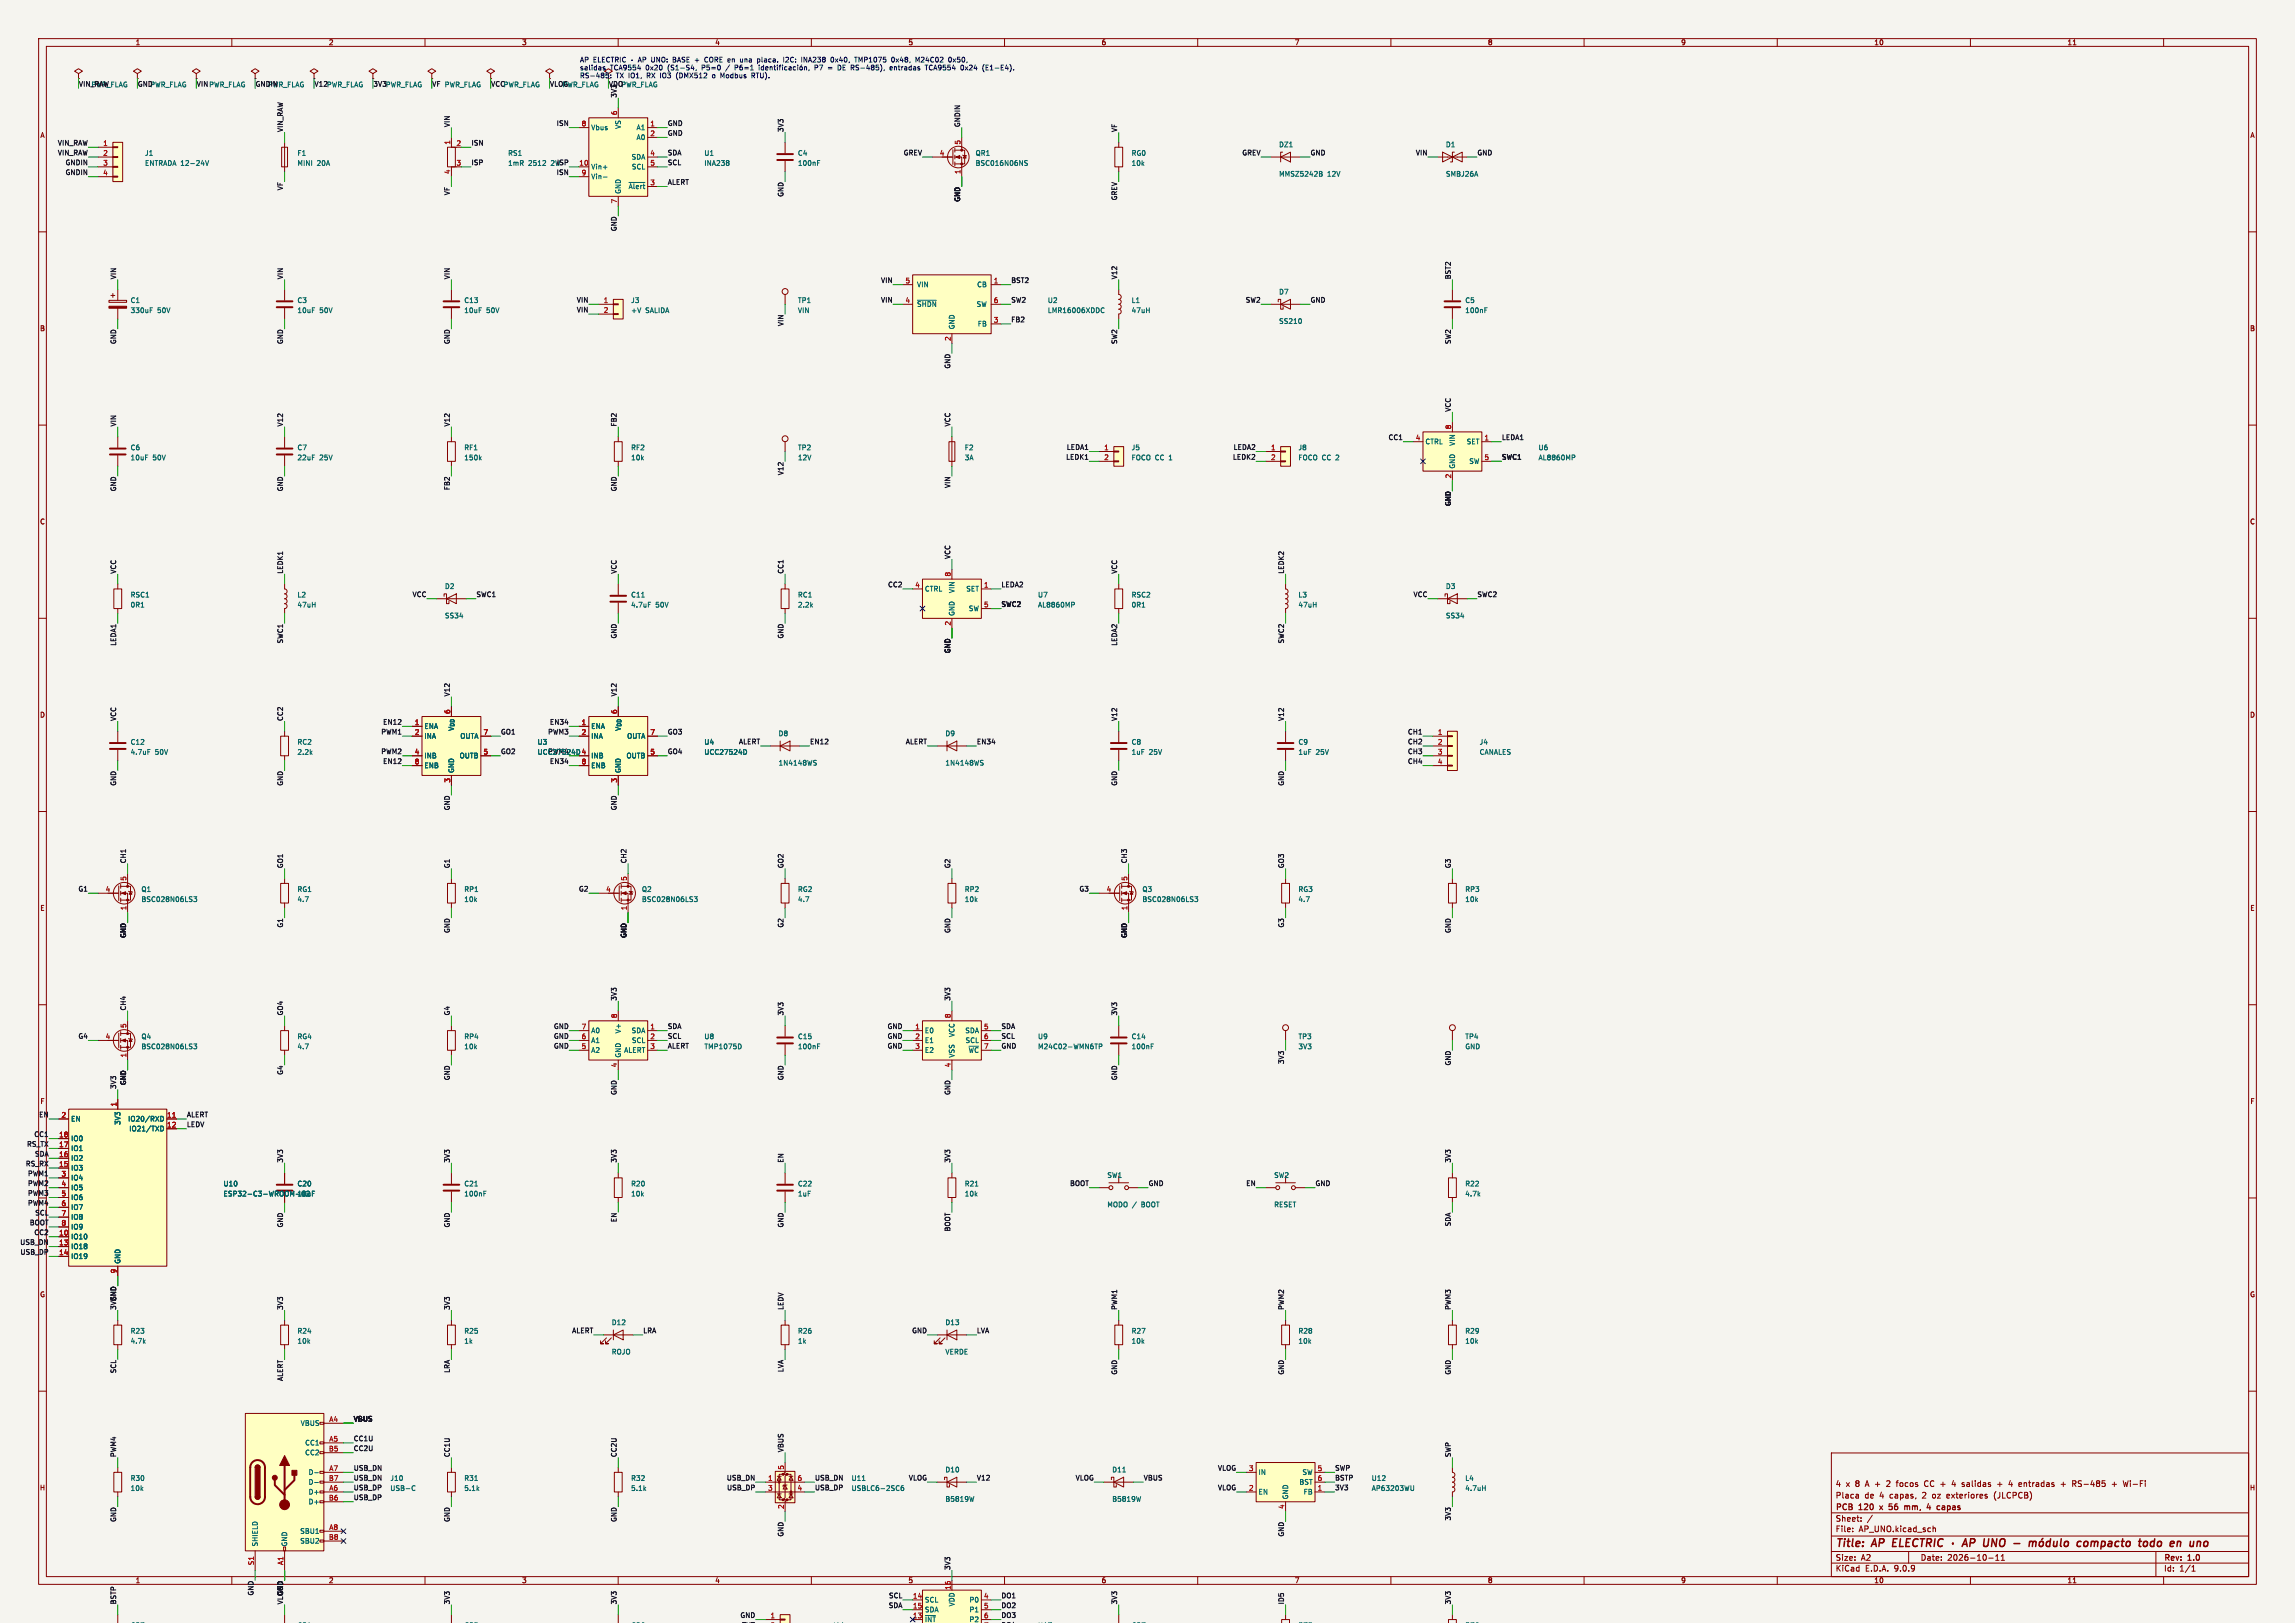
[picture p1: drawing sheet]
<svg xmlns="http://www.w3.org/2000/svg" width="594mm" height="420mm" viewBox="0 0 594 420" stroke-linecap="round" stroke-linejoin="round" font-family="sans-serif">
<defs><g id="words">
<g font-size="2.8" fill="#840000">
<text x="475" y="400.9">Title:</text>
<text x="484.7" y="400.9">AP</text>
<text x="516.6" y="400.9">UNO</text>
<text x="525.2" y="400.9">-</text>
<text x="543.3" y="400.9">compacto</text>
<text x="560.1" y="400.9">todo</text>
<text x="569" y="400.9">en</text>
</g>
<g font-size="2.1" fill="#840000">
<text x="475" y="388">Placa</text>
<text x="475" y="385">4</text>
<text x="477.7" y="385">x</text>
<text x="480.2" y="385">8</text>
<text x="482.6" y="388">de</text>
<text x="483" y="385">A +</text>
<text x="486.5" y="388">4</text>
<text x="488.7" y="385">2</text>
<text x="489.3" y="388">capas,</text>
<text x="491.4" y="385">focos</text>
<text x="497.8" y="388">2</text>
<text x="498.8" y="385">CC +</text>
<text x="500.6" y="388">oz</text>
<text x="504.4" y="388">exteriores</text>
<text x="506.3" y="385">4</text>
<text x="509" y="385">salidas</text>
<text x="516.8" y="388">(JLCPCB)</text>
<text x="521.5" y="385">4</text>
<text x="524.2" y="385">entradas</text>
<text x="535.2" y="385">+</text>
<text x="538.4" y="385">RS-485</text>
<text x="548.7" y="385">+</text>
<text x="551.9" y="385">Wi-Fi</text>
<text x="475" y="394">Sheet:</text>
<text x="475" y="391.2">PCB</text>
<text x="481.2" y="391.2">120</text>
<text x="487.3" y="391.2">x</text>
<text x="490.2" y="391.2">56</text>
<text x="494.8" y="391.2">mm,</text>
<text x="501.3" y="391.2">4</text>
<text x="504.5" y="391.2">capas</text>
<text x="475" y="396.7">File:</text>
<text x="481.1" y="396.7">AP_UNO.kicad_sch</text>
<text x="475" y="406.9">KiCad</text>
<text x="475" y="404.1">Size:</text>
<text x="481.7" y="404.1">A2</text>
<text x="482.7" y="406.9">E.D.A.</text>
<text x="490.3" y="406.9">9.0.9</text>
<text x="497" y="404.1">Date:</text>
<text x="504" y="404.1">2026-10-11</text>
<text x="560" y="404.3">Rev:</text>
<text x="560" y="406.9">Id:</text>
<text x="564.1" y="406.9">1/1</text>
<text x="566.4" y="404.3">1.0</text>
</g>
<g font-size="1.8" fill="#840000">
<text x="35" y="11.9">1</text>
<text x="85" y="11.9">2</text>
<text x="135" y="11.9">3</text>
<text x="185" y="11.9">4</text>
<text x="235" y="11.9">5</text>
<text x="285" y="11.9">6</text>
<text x="335" y="11.9">7</text>
<text x="385" y="11.9">8</text>
<text x="435" y="11.9">9</text>
<text x="485" y="11.9">10</text>
<text x="535" y="11.9">11</text>
<text x="10.3" y="35.9">A</text>
<text x="582.3" y="35.9">A</text>
<text x="10.3" y="85.9">B</text>
<text x="582.3" y="85.9">B</text>
<text x="10.3" y="135.9">C</text>
<text x="582.3" y="135.9">C</text>
<text x="10.3" y="185.9">D</text>
<text x="582.3" y="185.9">D</text>
<text x="10.3" y="235.9">E</text>
<text x="582.3" y="235.9">E</text>
<text x="10.3" y="285.9">F</text>
<text x="582.3" y="285.9">F</text>
<text x="10.3" y="335.9">G</text>
<text x="582.3" y="335.9">G</text>
<text x="10.2" y="385.9">H</text>
<text x="582.2" y="385.9">H</text>
<text x="35" y="409.9">1</text>
<text x="85" y="409.9">2</text>
<text x="135" y="409.9">3</text>
<text x="185" y="409.9">4</text>
<text x="235" y="409.9">5</text>
<text x="285" y="409.9">6</text>
<text x="335" y="409.9">7</text>
<text x="385" y="409.9">8</text>
<text x="435" y="409.9">9</text>
<text x="485" y="409.9">10</text>
<text x="535" y="409.9">11</text>
</g>
<g font-size="1.8" fill="#0000c2">
<text x="174.8" y="16.5">BASE +</text>
<text x="183.5" y="16.5">CORE en</text>
<text x="193.1" y="16.5">una</text>
<text x="197.7" y="16.5">placa.</text>
<text x="204.7" y="16.5">I2C:</text>
<text x="209.5" y="16.5">INA238</text>
<text x="217.4" y="16.5">0x40,</text>
<text x="223.8" y="16.5">TMP1075</text>
<text x="233.5" y="16.5">0x48,</text>
<text x="239.9" y="16.5">M24C02</text>
<text x="248.6" y="16.5">0x50,</text>
<text x="150" y="18.5">salidas</text>
<text x="150" y="20.6">RS-485:</text>
<text x="157.9" y="18.5">TCA9554</text>
<text x="159.5" y="20.6">TX IO1,</text>
<text x="167.3" y="18.5">0x20</text>
<text x="167.7" y="20.6">RX IO3</text>
<text x="173.1" y="18.5">(S1-S4,</text>
<text x="175.7" y="20.6">(DMX512</text>
<text x="182.1" y="18.5">P5=0</text>
<text x="185.3" y="20.6">o</text>
<text x="187.6" y="20.6">Modbus</text>
<text x="191.1" y="18.5">P6=1</text>
<text x="195.8" y="20.6">RTU).</text>
<text x="212.2" y="18.5">P7</text>
<text x="215.8" y="18.5">=</text>
<text x="232.4" y="18.5">entradas</text>
<text x="241.8" y="18.5">TCA9554</text>
<text x="251.2" y="18.5">0x24</text>
<text x="257" y="18.5">(E1-E4).</text>
</g>
<g font-size="1.8" fill="#0f0f0f">
<text x="20.3" y="22.5">VIN_RAW</text>
<text x="35.6" y="22.5">GNDPWR_FLAG</text>
<text x="50.8" y="22.5">VINPWR_FLAG</text>
<text x="66" y="22.5">GNDIN</text>
<text x="81.3" y="22.5">V12PWR_FLAG</text>
<text x="96.5" y="22.5">3V3PWR_FLAG</text>
<text x="111.8" y="22.5">VF PWR_FLAG</text>
<text x="127" y="22.5">VCCPWR_FLAG</text>
<text x="142.2" y="22.5">VLOG</text>
<text x="157.5" y="22.5">VDOPWR_FLAG</text>
<text x="159.7" y="25.4" transform="rotate(-90 159.7 25.4)">3V3</text>
<text x="73.3" y="34.3" transform="rotate(-90 73.3 34.3)">VIN_RAW</text>
<text x="116.5" y="33" transform="rotate(-90 116.5 33)">VIN</text>
<text x="144" y="32.7">ISN</text>
<text x="172.7" y="32.7">GND</text>
<text x="172.7" y="35.2">GND</text>
<text x="202.9" y="34.3" transform="rotate(-90 202.9 34.3)">3V3</text>
<text x="248.6" y="33" transform="rotate(-90 248.6 33)">GNDIN</text>
<text x="289.2" y="34.3" transform="rotate(-90 289.2 34.3)">VF</text>
<text x="14.9" y="40.3">VIN_RAW</text>
<text x="14.9" y="37.8">VIN_RAW</text>
<text x="121.9" y="37.8">ISN</text>
<text x="172.7" y="40.3">SDA</text>
<text x="233.8" y="40.3">GREV</text>
<text x="321.4" y="40.3">GREV</text>
<text x="339.1" y="40.3">GND</text>
<text x="366.3" y="40.3">VIN</text>
<text x="382.3" y="40.3">GND</text>
<text x="16.9" y="45.4">GNDIN</text>
<text x="16.9" y="42.8">GNDIN</text>
<text x="121.9" y="42.8">ISP</text>
<text x="142.7" y="43.1">2W</text>
<text x="144" y="45.4">ISN</text>
<text x="144" y="42.8">ISP</text>
<text x="172.7" y="42.8">SCL</text>
<text x="172.7" y="47.9">ALERT</text>
<text x="73.3" y="49.4" transform="rotate(-90 73.3 49.4)">VF</text>
<text x="116.5" y="50.6" transform="rotate(-90 116.5 50.6)">VF</text>
<text x="202.9" y="51.1" transform="rotate(-90 202.9 51.1)">GND</text>
<text x="248.6" y="52.3" transform="rotate(-90 248.6 52.3)">GND</text>
<text x="289.2" y="52" transform="rotate(-90 289.2 52)">GREV</text>
<text x="159.7" y="60" transform="rotate(-90 159.7 60)">GND</text>
<text x="30.1" y="72.4" transform="rotate(-90 30.1 72.4)">VIN</text>
<text x="73.3" y="72.4" transform="rotate(-90 73.3 72.4)">VIN</text>
<text x="116.5" y="72.4" transform="rotate(-90 116.5 72.4)">VIN</text>
<text x="227.9" y="73.3">VIN</text>
<text x="261.6" y="73.3">BST2</text>
<text x="289.2" y="72.4" transform="rotate(-90 289.2 72.4)">V12</text>
<text x="375.6" y="72.4" transform="rotate(-90 375.6 72.4)">BST2</text>
<text x="149.2" y="78.4">VIN</text>
<text x="149.2" y="80.9">VIN</text>
<text x="227.9" y="78.4">VIN</text>
<text x="261.6" y="83.5">FB2</text>
<text x="261.6" y="78.4">SW2</text>
<text x="322.3" y="78.4">SW2</text>
<text x="339.1" y="78.4">GND</text>
<text x="30.1" y="89.2" transform="rotate(-90 30.1 89.2)">GND</text>
<text x="73.3" y="89.2" transform="rotate(-90 73.3 89.2)">GND</text>
<text x="116.5" y="89.2" transform="rotate(-90 116.5 89.2)">GND</text>
<text x="202.9" y="84.5" transform="rotate(-90 202.9 84.5)">VIN</text>
<text x="289.2" y="89.2" transform="rotate(-90 289.2 89.2)">SW2</text>
<text x="375.6" y="89.2" transform="rotate(-90 375.6 89.2)">SW2</text>
<text x="246" y="95.5" transform="rotate(-90 246 95.5)">GND</text>
<text x="375.6" y="106.7" transform="rotate(-90 375.6 106.7)">VCC</text>
<text x="30.1" y="110.5" transform="rotate(-90 30.1 110.5)">VIN</text>
<text x="73.3" y="110.5" transform="rotate(-90 73.3 110.5)">V12</text>
<text x="116.5" y="110.5" transform="rotate(-90 116.5 110.5)">V12</text>
<text x="159.7" y="110.5" transform="rotate(-90 159.7 110.5)">FB2</text>
<text x="246" y="110.5" transform="rotate(-90 246 110.5)">VCC</text>
<text x="359.3" y="114">CC1</text>
<text x="388.6" y="114">LEDA1</text>
<text x="275.8" y="119">LEDK1</text>
<text x="276" y="116.5">LEDA1</text>
<text x="319" y="119">LEDK2</text>
<text x="319.2" y="116.5">LEDA2</text>
<text x="388.6" y="119">SWC1</text>
<text x="202.9" y="123.1" transform="rotate(-90 202.9 123.1)">V12</text>
<text x="30.1" y="127.3" transform="rotate(-90 30.1 127.3)">GND</text>
<text x="73.3" y="127.3" transform="rotate(-90 73.3 127.3)">GND</text>
<text x="116.5" y="127" transform="rotate(-90 116.5 127)">FB2</text>
<text x="159.7" y="127.3" transform="rotate(-90 159.7 127.3)">GND</text>
<text x="246" y="126.4" transform="rotate(-90 246 126.4)">VIN</text>
<text x="375.6" y="131.1" transform="rotate(-90 375.6 131.1)">GND</text>
<text x="30.1" y="148.6" transform="rotate(-90 30.1 148.6)">VCC</text>
<text x="73.3" y="148.6" transform="rotate(-90 73.3 148.6)">LEDK1</text>
<text x="159.7" y="148.6" transform="rotate(-90 159.7 148.6)">VCC</text>
<text x="202.9" y="148.6" transform="rotate(-90 202.9 148.6)">CC1</text>
<text x="246" y="144.8" transform="rotate(-90 246 144.8)">VCC</text>
<text x="289.2" y="148.6" transform="rotate(-90 289.2 148.6)">VCC</text>
<text x="332.4" y="148.6" transform="rotate(-90 332.4 148.6)">LEDK2</text>
<text x="106.7" y="154.6">VCC</text>
<text x="123.2" y="154.6">SWC1</text>
<text x="229.7" y="152.1">CC2</text>
<text x="259.1" y="152.1">LEDA2</text>
<text x="365.7" y="154.6">VCC</text>
<text x="382.3" y="154.6">SWC2</text>
<text x="259.1" y="157.1">SWC2</text>
<text x="30.1" y="167.2" transform="rotate(-90 30.1 167.2)">LEDA1</text>
<text x="73.3" y="166.6" transform="rotate(-90 73.3 166.6)">SWC1</text>
<text x="159.7" y="165.4" transform="rotate(-90 159.7 165.4)">GND</text>
<text x="202.9" y="165.4" transform="rotate(-90 202.9 165.4)">GND</text>
<text x="289.2" y="167.2" transform="rotate(-90 289.2 167.2)">LEDA2</text>
<text x="332.4" y="166.6" transform="rotate(-90 332.4 166.6)">SWC2</text>
<text x="246" y="169.2" transform="rotate(-90 246 169.2)">GND</text>
<text x="116.5" y="180.3" transform="rotate(-90 116.5 180.3)">V12</text>
<text x="159.7" y="180.3" transform="rotate(-90 159.7 180.3)">V12</text>
<text x="30.1" y="186.7" transform="rotate(-90 30.1 186.7)">VCC</text>
<text x="73.3" y="186.7" transform="rotate(-90 73.3 186.7)">CC2</text>
<text x="98.6" y="190.2">PWM1</text>
<text x="99" y="187.6">EN12</text>
<text x="129.5" y="190.2">GO1</text>
<text x="141.7" y="190.2">PWM3</text>
<text x="142.2" y="187.6">EN34</text>
<text x="172.7" y="190.2">GO3</text>
<text x="289.2" y="186.7" transform="rotate(-90 289.2 186.7)">V12</text>
<text x="332.4" y="186.7" transform="rotate(-90 332.4 186.7)">V12</text>
<text x="364.3" y="190.2">CH1</text>
<text x="98.6" y="195.2">PWM2</text>
<text x="99" y="197.8">EN12</text>
<text x="129.5" y="195.2">GO2</text>
<text x="142.2" y="197.8">EN34</text>
<text x="172.7" y="195.2">GO4</text>
<text x="191.1" y="192.7">ALERT</text>
<text x="209.5" y="192.7">EN12</text>
<text x="234.3" y="192.7">ALERT</text>
<text x="252.7" y="192.7">EN34</text>
<text x="364.3" y="195.2">CH3</text>
<text x="364.3" y="192.7">CH2</text>
<text x="364.3" y="197.8">CH4</text>
<text x="30.1" y="203.5" transform="rotate(-90 30.1 203.5)">GND</text>
<text x="73.3" y="203.5" transform="rotate(-90 73.3 203.5)">GND</text>
<text x="289.2" y="203.5" transform="rotate(-90 289.2 203.5)">GND</text>
<text x="332.4" y="203.5" transform="rotate(-90 332.4 203.5)">GND</text>
<text x="116.5" y="209.8" transform="rotate(-90 116.5 209.8)">GND</text>
<text x="159.7" y="209.8" transform="rotate(-90 159.7 209.8)">GND</text>
<text x="32.7" y="223.5" transform="rotate(-90 32.7 223.5)">CH1</text>
<text x="73.3" y="224.8" transform="rotate(-90 73.3 224.8)">GO1</text>
<text x="116.5" y="224.8" transform="rotate(-90 116.5 224.8)">G1</text>
<text x="162.2" y="223.5" transform="rotate(-90 162.2 223.5)">CH2</text>
<text x="202.9" y="224.8" transform="rotate(-90 202.9 224.8)">GO2</text>
<text x="246" y="224.8" transform="rotate(-90 246 224.8)">G2</text>
<text x="291.8" y="223.5" transform="rotate(-90 291.8 223.5)">CH3</text>
<text x="332.4" y="224.8" transform="rotate(-90 332.4 224.8)">GO3</text>
<text x="375.6" y="224.8" transform="rotate(-90 375.6 224.8)">G3</text>
<text x="20.2" y="230.8">G1</text>
<text x="149.7" y="230.8">G2</text>
<text x="279.3" y="230.8">G3</text>
<text x="32.7" y="242.8" transform="rotate(-90 32.7 242.8)">GND</text>
<text x="73.3" y="240.2" transform="rotate(-90 73.3 240.2)">G1</text>
<text x="116.5" y="241.6" transform="rotate(-90 116.5 241.6)">GND</text>
<text x="162.2" y="242.8" transform="rotate(-90 162.2 242.8)">GND</text>
<text x="202.9" y="240.2" transform="rotate(-90 202.9 240.2)">G2</text>
<text x="246" y="241.6" transform="rotate(-90 246 241.6)">GND</text>
<text x="291.8" y="242.8" transform="rotate(-90 291.8 242.8)">GND</text>
<text x="332.4" y="240.2" transform="rotate(-90 332.4 240.2)">G3</text>
<text x="375.6" y="241.6" transform="rotate(-90 375.6 241.6)">GND</text>
<text x="32.7" y="261.6" transform="rotate(-90 32.7 261.6)">CH4</text>
<text x="73.3" y="262.9" transform="rotate(-90 73.3 262.9)">GO4</text>
<text x="116.5" y="262.9" transform="rotate(-90 116.5 262.9)">G4</text>
<text x="159.7" y="259.1" transform="rotate(-90 159.7 259.1)">3V3</text>
<text x="202.9" y="262.9" transform="rotate(-90 202.9 262.9)">3V3</text>
<text x="246" y="259.1" transform="rotate(-90 246 259.1)">3V3</text>
<text x="289.2" y="262.9" transform="rotate(-90 289.2 262.9)">3V3</text>
<text x="20.2" y="268.9">G4</text>
<text x="143.2" y="268.9">GND</text>
<text x="143.2" y="266.4">GND</text>
<text x="172.7" y="266.4">SDA</text>
<text x="172.7" y="268.9">SCL</text>
<text x="229.6" y="268.9">GND</text>
<text x="229.6" y="266.4">GND</text>
<text x="259.1" y="266.4">SDA</text>
<text x="259.1" y="268.9">SCL</text>
<text x="143.2" y="271.4">GND</text>
<text x="172.7" y="271.4">ALERT</text>
<text x="229.6" y="271.4">GND</text>
<text x="259.1" y="271.4">GND</text>
<text x="332.4" y="275.5" transform="rotate(-90 332.4 275.5)">3V3</text>
<text x="375.6" y="275.9" transform="rotate(-90 375.6 275.9)">GND</text>
<text x="30.1" y="281.9" transform="rotate(-90 30.1 281.9)">3V3</text>
<text x="32.7" y="280.9" transform="rotate(-90 32.7 280.9)">GND</text>
<text x="73.3" y="278.3" transform="rotate(-90 73.3 278.3)">G4</text>
<text x="116.5" y="279.7" transform="rotate(-90 116.5 279.7)">GND</text>
<text x="202.9" y="279.7" transform="rotate(-90 202.9 279.7)">GND</text>
<text x="289.2" y="279.7" transform="rotate(-90 289.2 279.7)">GND</text>
<text x="159.7" y="283.5" transform="rotate(-90 159.7 283.5)">GND</text>
<text x="246" y="283.5" transform="rotate(-90 246 283.5)">GND</text>
<text x="10" y="289.2">EN</text>
<text x="48.3" y="291.8">LEDV</text>
<text x="48.3" y="289.2">ALERT</text>
<text x="6.9" y="296.8">RS_TX</text>
<text x="8.7" y="294.3">CC1</text>
<text x="8.9" y="299.4">SDA</text>
<text x="6.6" y="301.9">RS_RX</text>
<text x="7.1" y="304.5">PWM1</text>
<text x="73.3" y="301" transform="rotate(-90 73.3 301)">3V3</text>
<text x="116.5" y="301" transform="rotate(-90 116.5 301)">3V3</text>
<text x="159.7" y="301" transform="rotate(-90 159.7 301)">3V3</text>
<text x="202.9" y="301" transform="rotate(-90 202.9 301)">EN</text>
<text x="246" y="301" transform="rotate(-90 246 301)">3V3</text>
<text x="375.6" y="301" transform="rotate(-90 375.6 301)">3V3</text>
<text x="7.1" y="309.5">PWM3</text>
<text x="7.1" y="307">PWM2</text>
<text x="276.8" y="307">BOOT</text>
<text x="297.2" y="307">GND</text>
<text x="322.4" y="307">EN</text>
<text x="340.4" y="307">GND</text>
<text x="7.1" y="312.1">PWM4</text>
<text x="7.6" y="317.2">BOOT</text>
<text x="9" y="314.6">SCL</text>
<text x="73.3" y="317.8" transform="rotate(-90 73.3 317.8)">GND</text>
<text x="116.5" y="317.8" transform="rotate(-90 116.5 317.8)">GND</text>
<text x="159.7" y="316.4" transform="rotate(-90 159.7 316.4)">EN</text>
<text x="202.9" y="317.8" transform="rotate(-90 202.9 317.8)">GND</text>
<text x="375.6" y="317.5" transform="rotate(-90 375.6 317.5)">SDA</text>
<text x="5.1" y="322.2">USB_DN</text>
<text x="8.7" y="319.7">CC2</text>
<text x="246" y="318.8" transform="rotate(-90 246 318.8)">BOOT</text>
<text x="5.2" y="324.8">USB_DP</text>
<text x="30.1" y="339.1" transform="rotate(-90 30.1 339.1)">3V3</text>
<text x="30.1" y="336.8" transform="rotate(-90 30.1 336.8)">GND</text>
<text x="73.3" y="339.1" transform="rotate(-90 73.3 339.1)">3V3</text>
<text x="116.5" y="339.1" transform="rotate(-90 116.5 339.1)">3V3</text>
<text x="202.9" y="339.1" transform="rotate(-90 202.9 339.1)">LEDV</text>
<text x="289.2" y="339.1" transform="rotate(-90 289.2 339.1)">PWM1</text>
<text x="332.4" y="339.1" transform="rotate(-90 332.4 339.1)">PWM2</text>
<text x="375.6" y="339.1" transform="rotate(-90 375.6 339.1)">PWM3</text>
<text x="148" y="345.1">ALERT</text>
<text x="166.4" y="345.1">LRA</text>
<text x="236" y="345.1">GND</text>
<text x="252.7" y="345.1">LVA</text>
<text x="30.1" y="355.5" transform="rotate(-90 30.1 355.5)">SCL</text>
<text x="73.3" y="357.5" transform="rotate(-90 73.3 357.5)">ALERT</text>
<text x="116.5" y="355.4" transform="rotate(-90 116.5 355.4)">LRA</text>
<text x="202.9" y="355.2" transform="rotate(-90 202.9 355.2)">LVA</text>
<text x="289.2" y="355.9" transform="rotate(-90 289.2 355.9)">GND</text>
<text x="332.4" y="355.9" transform="rotate(-90 332.4 355.9)">GND</text>
<text x="375.6" y="355.9" transform="rotate(-90 375.6 355.9)">GND</text>
<text x="91.4" y="368">VBUS</text>
<text x="30.1" y="377.2" transform="rotate(-90 30.1 377.2)">PWM4</text>
<text x="91.4" y="373">CC1U</text>
<text x="91.4" y="375.6">CC2U</text>
<text x="116.5" y="377.2" transform="rotate(-90 116.5 377.2)">CC1U</text>
<text x="159.7" y="377.2" transform="rotate(-90 159.7 377.2)">CC2U</text>
<text x="202.9" y="375.9" transform="rotate(-90 202.9 375.9)">VBUS</text>
<text x="375.6" y="377.2" transform="rotate(-90 375.6 377.2)">SWP</text>
<text x="91.4" y="383.2">USB_DN</text>
<text x="91.4" y="380.7">USB_DN</text>
<text x="188" y="383.2">USB_DN</text>
<text x="210.8" y="383.2">USB_DN</text>
<text x="235.1" y="383.2">VLOG</text>
<text x="252.7" y="383.2">V12</text>
<text x="278.3" y="383.2">VLOG</text>
<text x="295.9" y="383.2">VBUS</text>
<text x="315.1" y="380.7">VLOG</text>
<text x="345.4" y="380.7">SWP</text>
<text x="345.4" y="383.2">BSTP</text>
<text x="91.4" y="388.3">USB_DP</text>
<text x="91.4" y="385.7">USB_DP</text>
<text x="188.1" y="385.7">USB_DP</text>
<text x="210.8" y="385.7">USB_DP</text>
<text x="315.1" y="385.7">VLOG</text>
<text x="345.4" y="385.7">3V3</text>
<text x="30.1" y="394" transform="rotate(-90 30.1 394)">GND</text>
<text x="116.5" y="394" transform="rotate(-90 116.5 394)">GND</text>
<text x="159.7" y="394" transform="rotate(-90 159.7 394)">GND</text>
<text x="375.6" y="393.6" transform="rotate(-90 375.6 393.6)">3V3</text>
<text x="202.9" y="397.8" transform="rotate(-90 202.9 397.8)">GND</text>
<text x="332.4" y="397.8" transform="rotate(-90 332.4 397.8)">GND</text>
<text x="246" y="406.4" transform="rotate(-90 246 406.4)">3V3</text>
<text x="65.7" y="413" transform="rotate(-90 65.7 413)">GND</text>
<text x="73.3" y="413" transform="rotate(-90 73.3 413)">GND</text>
<text x="230" y="413.7">SCL</text>
<text x="259.1" y="413.7">DO1</text>
<text x="30.1" y="415.3" transform="rotate(-90 30.1 415.3)">BSTP</text>
<text x="73.3" y="415.3" transform="rotate(-90 73.3 415.3)">VLOG</text>
<text x="116.5" y="415.3" transform="rotate(-90 116.5 415.3)">3V3</text>
<text x="159.7" y="415.3" transform="rotate(-90 159.7 415.3)">3V3</text>
<text x="191.5" y="418.8">GND</text>
<text x="229.9" y="416.2">SDA</text>
<text x="259.1" y="416.2">DO2</text>
<text x="259.1" y="418.8">DO3</text>
<text x="289.2" y="415.3" transform="rotate(-90 289.2 415.3)">3V3</text>
<text x="332.4" y="415.3" transform="rotate(-90 332.4 415.3)">ID5</text>
<text x="375.6" y="415.3" transform="rotate(-90 375.6 415.3)">3V3</text>
</g>
<g font-size="1.8" fill="#006464">
<text x="23.5" y="22.8">PWR_FLAG</text>
<text x="69.2" y="22.8">PWR_FLAG</text>
<text x="145.4" y="22.8">PWR_FLAG</text>
<text x="152.9" y="33.9">Vbus</text>
<text x="160.9" y="33.5" transform="rotate(-90 160.9 33.5)">VS</text>
<text x="164.6" y="33.9">A1</text>
<text x="37.4" y="40.5">J1</text>
<text x="76.9" y="40.5">F1</text>
<text x="131.4" y="40.5">RS1</text>
<text x="163.4" y="41.5">SDA</text>
<text x="164.6" y="36.4">A0</text>
<text x="182.2" y="40.5">U1</text>
<text x="206.4" y="40.5">C4</text>
<text x="252.4" y="40.5">QR1</text>
<text x="292.8" y="40.5">RG0</text>
<text x="330.9" y="38.3">DZ1</text>
<text x="374.1" y="38.3">D1</text>
<text x="37.4" y="43.1">ENTRADA 12-24V</text>
<text x="76.9" y="43.1">MINI</text>
<text x="82" y="43.1">20A</text>
<text x="131.4" y="43.1">1mR</text>
<text x="136.7" y="43.1">2512</text>
<text x="152.9" y="44">Vin+</text>
<text x="152.9" y="46.6">Vin-</text>
<text x="163.4" y="44">SCL</text>
<text x="182.2" y="43.1">INA238</text>
<text x="206.4" y="43.1">100nF</text>
<text x="252.4" y="43.1">BSC016N06NS</text>
<text x="292.8" y="43.1">10k</text>
<text x="330.9" y="45.9">MMSZ5242B</text>
<text x="343.5" y="45.9">12V</text>
<text x="374.1" y="45.9">SMBJ26A</text>
<text x="160.9" y="50.3" transform="rotate(-90 160.9 50.3)">GND</text>
<text x="162.6" y="49.1">~{Alert}</text>
<text x="237.2" y="74.5">VIN</text>
<text x="252.8" y="74.5">CB</text>
<text x="330.9" y="76.4">D7</text>
<text x="33.7" y="78.6">C1</text>
<text x="33.7" y="81.2">330uF</text>
<text x="40.7" y="81.2">50V</text>
<text x="76.9" y="78.6">C3</text>
<text x="76.9" y="81.2">10uF</text>
<text x="82.7" y="81.2">50V</text>
<text x="120" y="78.6">C13</text>
<text x="120" y="81.2">10uF</text>
<text x="125.9" y="81.2">50V</text>
<text x="163.2" y="78.6">J3</text>
<text x="163.2" y="81.2">+V</text>
<text x="167.1" y="81.2">SALIDA</text>
<text x="206.4" y="78.6">TP1</text>
<text x="206.4" y="81.2">VIN</text>
<text x="237.2" y="79.6">~{SHDN}</text>
<text x="252.7" y="79.6">SW</text>
<text x="271.1" y="81.2">LMR16006XDDC</text>
<text x="271.1" y="78.6">U2</text>
<text x="292.8" y="81.2">47uH</text>
<text x="292.8" y="78.6">L1</text>
<text x="379.1" y="78.6">C5</text>
<text x="379.1" y="81.2">100nF</text>
<text x="247.2" y="85.3" transform="rotate(-90 247.2 85.3)">GND</text>
<text x="253" y="84.7">FB</text>
<text x="330.9" y="84">SS210</text>
<text x="33.7" y="116.7">C6</text>
<text x="33.7" y="119.3">10uF</text>
<text x="39.5" y="119.3">50V</text>
<text x="76.9" y="116.7">C7</text>
<text x="76.9" y="119.3">22uF</text>
<text x="82.7" y="119.3">25V</text>
<text x="120" y="116.7">RF1</text>
<text x="120" y="119.3">150k</text>
<text x="163.2" y="116.7">RF2</text>
<text x="163.2" y="119.3">10k</text>
<text x="206.4" y="116.7">TP2</text>
<text x="206.4" y="119.3">12V</text>
<text x="249.6" y="116.7">F2</text>
<text x="249.6" y="119.3">3A</text>
<text x="292.8" y="116.7">J5</text>
<text x="292.8" y="119.3">FOCO CC 1</text>
<text x="335.9" y="116.7">J8</text>
<text x="335.9" y="119.3">FOCO CC 2</text>
<text x="368.8" y="115.2">CTRL</text>
<text x="376.8" y="115.5" transform="rotate(-90 376.8 115.5)">VIN</text>
<text x="379.5" y="115.2">SET</text>
<text x="398.1" y="119.3">AL8860MP</text>
<text x="398.1" y="116.7">U6</text>
<text x="376.8" y="121.4" transform="rotate(-90 376.8 121.4)">GND</text>
<text x="380.2" y="120.2">SW</text>
<text x="33.7" y="154.8">RSC1</text>
<text x="76.9" y="154.8">L2</text>
<text x="115" y="152.6">D2</text>
<text x="163.2" y="154.8">C11</text>
<text x="206.4" y="154.8">RC1</text>
<text x="239.3" y="153.3">CTRL</text>
<text x="247.2" y="153.6" transform="rotate(-90 247.2 153.6)">VIN</text>
<text x="250" y="153.3">SET</text>
<text x="268.5" y="154.8">U7</text>
<text x="292.8" y="154.8">RSC2</text>
<text x="335.9" y="154.8">L3</text>
<text x="374.1" y="152.6">D3</text>
<text x="33.7" y="157.4">0R1</text>
<text x="76.9" y="157.4">47uH</text>
<text x="115" y="160.2">SS34</text>
<text x="163.2" y="157.4">4.7uF</text>
<text x="169.7" y="157.4">50V</text>
<text x="206.4" y="157.4">2.2k</text>
<text x="247.2" y="159.5" transform="rotate(-90 247.2 159.5)">GND</text>
<text x="250.6" y="158.3">SW</text>
<text x="268.5" y="157.4">AL8860MP</text>
<text x="292.8" y="157.4">0R1</text>
<text x="335.9" y="157.4">47uH</text>
<text x="374.1" y="160.2">SS34</text>
<text x="109.7" y="188.8">ENA</text>
<text x="109.7" y="191.4">INA</text>
<text x="117.7" y="189.3" transform="rotate(-90 117.7 189.3)">V_{DD}</text>
<text x="119" y="191.4">OUTA</text>
<text x="152.9" y="188.8">ENA</text>
<text x="152.9" y="191.4">INA</text>
<text x="160.9" y="189.3" transform="rotate(-90 160.9 189.3)">V_{DD}</text>
<text x="162.2" y="191.4">OUTA</text>
<text x="201.4" y="190.7">D8</text>
<text x="244.6" y="190.7">D9</text>
<text x="33.7" y="192.9">C12</text>
<text x="33.7" y="195.5">4.7uF</text>
<text x="40.1" y="195.5">50V</text>
<text x="76.9" y="192.9">RC2</text>
<text x="76.9" y="195.5">2.2k</text>
<text x="109.7" y="196.4">INB</text>
<text x="118.9" y="196.4">OUTB</text>
<text x="139" y="192.9">U3</text>
<text x="139" y="195.5">UCC27524D</text>
<text x="141.7" y="195.2">PWM4</text>
<text x="150.4" y="195.3">4</text>
<text x="152.9" y="196.4">INB</text>
<text x="162" y="196.4">OUTB</text>
<text x="182.2" y="192.9">U4</text>
<text x="182.2" y="195.5">UCC27524D</text>
<text x="292.8" y="192.9">C8</text>
<text x="292.8" y="195.5">1uF</text>
<text x="297.4" y="195.5">25V</text>
<text x="335.9" y="192.9">C9</text>
<text x="335.9" y="195.5">1uF</text>
<text x="340.6" y="195.5">25V</text>
<text x="382.8" y="192.9">J4</text>
<text x="382.8" y="195.5">CANALES</text>
<text x="109.7" y="199">ENB</text>
<text x="117.7" y="200.2" transform="rotate(-90 117.7 200.2)">GND</text>
<text x="152.9" y="199">ENB</text>
<text x="160.9" y="200.2" transform="rotate(-90 160.9 200.2)">GND</text>
<text x="201.4" y="198.3">1N4148WS</text>
<text x="244.6" y="198.3">1N4148WS</text>
<text x="36.5" y="231">Q1</text>
<text x="36.5" y="233.6">BSC028N06LS3</text>
<text x="76.9" y="231">RG1</text>
<text x="76.9" y="233.6">4.7</text>
<text x="120" y="231">RP1</text>
<text x="120" y="233.6">10k</text>
<text x="166" y="231">Q2</text>
<text x="166" y="233.6">BSC028N06LS3</text>
<text x="206.4" y="231">RG2</text>
<text x="206.4" y="233.6">4.7</text>
<text x="249.6" y="231">RP2</text>
<text x="249.6" y="233.6">10k</text>
<text x="295.6" y="231">Q3</text>
<text x="295.6" y="233.6">BSC028N06LS3</text>
<text x="335.9" y="231">RG3</text>
<text x="335.9" y="233.6">4.7</text>
<text x="379.1" y="231">RP3</text>
<text x="379.1" y="233.6">10k</text>
<text x="36.5" y="269.1">Q4</text>
<text x="76.9" y="269.1">RG4</text>
<text x="120" y="269.1">RP4</text>
<text x="152.9" y="267.6">A0</text>
<text x="160.9" y="267.5" transform="rotate(-90 160.9 267.5)">V+</text>
<text x="163.4" y="267.6">SDA</text>
<text x="182.2" y="269.1">U8</text>
<text x="206.4" y="269.1">C15</text>
<text x="239.3" y="267.6">E0</text>
<text x="247.2" y="268.5" transform="rotate(-90 247.2 268.5)">VCC</text>
<text x="249.7" y="267.6">SDA</text>
<text x="268.5" y="269.1">U9</text>
<text x="292.8" y="269.1">C14</text>
<text x="335.9" y="269.1">TP3</text>
<text x="379.1" y="269.1">TP4</text>
<text x="36.5" y="271.7">BSC028N06LS3</text>
<text x="76.9" y="271.7">4.7</text>
<text x="120" y="271.7">10k</text>
<text x="152.9" y="270.1">A1</text>
<text x="152.9" y="272.6">A2</text>
<text x="160.9" y="273.8" transform="rotate(-90 160.9 273.8)">GND</text>
<text x="161.4" y="272.6">ALERT</text>
<text x="163.4" y="270.1">SCL</text>
<text x="182.2" y="271.7">TMP1075D</text>
<text x="206.4" y="271.7">100nF</text>
<text x="239.3" y="270.1">E1</text>
<text x="239.3" y="272.6">E2</text>
<text x="247.2" y="273.8" transform="rotate(-90 247.2 273.8)">VSS</text>
<text x="249.8" y="270.1">SCL</text>
<text x="250.6" y="272.6">~{WC}</text>
<text x="268.5" y="271.7">M24C02-WMN6TP</text>
<text x="292.8" y="271.7">100nF</text>
<text x="335.9" y="271.7">3V3</text>
<text x="379.1" y="271.7">GND</text>
<text x="18.3" y="290.4">EN</text>
<text x="31.3" y="291.2" transform="rotate(-90 31.3 291.2)">3V3</text>
<text x="33" y="290.4">IO20/RXD</text>
<text x="33.3" y="293">IO21/TXD</text>
<text x="18.3" y="295.5">IO0</text>
<text x="18.3" y="298">IO1</text>
<text x="18.3" y="300.6">IO2</text>
<text x="18.3" y="303.1">IO3</text>
<text x="18.3" y="305.7">IO4</text>
<text x="286.5" y="305">SW1</text>
<text x="329.7" y="305">SW2</text>
<text x="18.3" y="308.2">IO5</text>
<text x="18.3" y="310.7">IO6</text>
<text x="57.7" y="307.2">U10</text>
<text x="57.7" y="309.8">ESP32-C3-WROOM-02</text>
<text x="76.9" y="307.2">C20</text>
<text x="76.9" y="309.8">10uF</text>
<text x="120" y="309.8">100nF</text>
<text x="120" y="307.2">C21</text>
<text x="163.2" y="309.8">10k</text>
<text x="163.2" y="307.2">R20</text>
<text x="206.4" y="309.8">1uF</text>
<text x="206.4" y="307.2">C22</text>
<text x="249.6" y="309.8">10k</text>
<text x="249.6" y="307.2">R21</text>
<text x="379.1" y="309.8">4.7k</text>
<text x="379.1" y="307.2">R22</text>
<text x="18.3" y="313.3">IO7</text>
<text x="18.3" y="315.8">IO8</text>
<text x="286.5" y="312.6">MODO /</text>
<text x="295.5" y="312.6">BOOT</text>
<text x="329.7" y="312.6">RESET</text>
<text x="18.3" y="318.4">IO9</text>
<text x="18.3" y="320.9">IO10</text>
<text x="18.3" y="323.4">IO18</text>
<text x="18.3" y="326">IO19</text>
<text x="31.3" y="327.2" transform="rotate(-90 31.3 327.2)">GND</text>
<text x="33.7" y="347.9">4.7k</text>
<text x="33.7" y="345.3">R23</text>
<text x="76.9" y="347.9">10k</text>
<text x="76.9" y="345.3">R24</text>
<text x="120" y="345.3">R25</text>
<text x="120" y="347.9">1k</text>
<text x="158.2" y="343.1">D12</text>
<text x="206.4" y="345.3">R26</text>
<text x="206.4" y="347.9">1k</text>
<text x="244.6" y="343.1">D13</text>
<text x="292.8" y="347.9">10k</text>
<text x="292.8" y="345.3">R27</text>
<text x="335.9" y="347.9">10k</text>
<text x="335.9" y="345.3">R28</text>
<text x="379.1" y="347.9">10k</text>
<text x="379.1" y="345.3">R29</text>
<text x="158.2" y="350.7">ROJO</text>
<text x="244.6" y="350.7">VERDE</text>
<text x="77.7" y="369.2">VBUS</text>
<text x="78.9" y="374.2">CC1</text>
<text x="78.9" y="376.8">CC2</text>
<text x="33.7" y="383.4">R30</text>
<text x="79.8" y="381.9">D-</text>
<text x="100.9" y="383.4">J10</text>
<text x="120" y="383.4">R31</text>
<text x="163.2" y="383.4">R32</text>
<text x="220.3" y="383.4">U11</text>
<text x="244.6" y="381.2">D10</text>
<text x="287.8" y="381.2">D11</text>
<text x="325.6" y="381.9">IN</text>
<text x="337" y="381.9">SW</text>
<text x="354.9" y="383.4">U12</text>
<text x="379.1" y="383.4">L4</text>
<text x="33.7" y="386">10k</text>
<text x="79.8" y="384.4">D-</text>
<text x="79.8" y="386.9">D+</text>
<text x="79.8" y="389.5">D+</text>
<text x="100.9" y="386">USB-C</text>
<text x="120" y="386">5.1k</text>
<text x="163.2" y="386">5.1k</text>
<text x="220.3" y="386">USBLC6-2SC6</text>
<text x="244.6" y="388.8">B5819W</text>
<text x="287.8" y="388.8">B5819W</text>
<text x="325.6" y="386.9">EN</text>
<text x="333.6" y="388.1" transform="rotate(-90 333.6 388.1)">GND</text>
<text x="336.2" y="384.4">BST</text>
<text x="337.3" y="386.9">FB</text>
<text x="354.9" y="386">AP63203WU</text>
<text x="379.1" y="386">4.7uH</text>
<text x="66.9" y="400.3" transform="rotate(-90 66.9 400.3)">SHIELD</text>
<text x="74.5" y="400.3" transform="rotate(-90 74.5 400.3)">GND</text>
<text x="77.6" y="397.1">SBU1</text>
<text x="77.6" y="399.6">SBU2</text>
<text x="239.3" y="414.9">SCL</text>
<text x="239.3" y="417.4">SDA</text>
<text x="239.3" y="420">~{INT}</text>
<text x="247.2" y="415.8" transform="rotate(-90 247.2 415.8)">VDD</text>
<text x="250.8" y="414.9">P0</text>
<text x="250.8" y="417.4">P1</text>
<text x="250.8" y="420">P2</text>
</g>
<g font-size="1.8" fill="#a90000">
<text x="159.8" y="29.9" transform="rotate(-90 159.8 29.9)">6</text>
<text x="150.4" y="32.8">8</text>
<text x="168.2" y="32.8">1</text>
<text x="168.2" y="35.3">2</text>
<text x="26.6" y="37.8">1</text>
<text x="26.6" y="40.4">2</text>
<text x="116.6" y="37.5" transform="rotate(-90 116.6 37.5)">1</text>
<text x="118" y="37.8">2</text>
<text x="168.2" y="40.4">4</text>
<text x="243.1" y="40.4">4</text>
<text x="248.7" y="37.5" transform="rotate(-90 248.7 37.5)">5</text>
<text x="26.6" y="42.9">3</text>
<text x="26.6" y="45.5">4</text>
<text x="116.6" y="45.2" transform="rotate(-90 116.6 45.2)">4</text>
<text x="118" y="42.9">3</text>
<text x="149.8" y="42.9">10</text>
<text x="150.4" y="45.5">9</text>
<text x="168.2" y="42.9">5</text>
<text x="248.7" y="45.2" transform="rotate(-90 248.7 45.2)">1</text>
<text x="159.8" y="52.8" transform="rotate(-90 159.8 52.8)">7</text>
<text x="168.2" y="48">3</text>
<text x="234.2" y="73.4">5</text>
<text x="257.1" y="73.4">1</text>
<text x="156.1" y="78.5">1</text>
<text x="156.1" y="81">2</text>
<text x="234.2" y="78.5">4</text>
<text x="257.1" y="78.5">6</text>
<text x="257.1" y="83.6">3</text>
<text x="246.1" y="88.3" transform="rotate(-90 246.1 88.3)">2</text>
<text x="375.7" y="111.2" transform="rotate(-90 375.7 111.2)">8</text>
<text x="285.7" y="116.6">1</text>
<text x="285.7" y="119.1">2</text>
<text x="328.9" y="116.6">1</text>
<text x="328.9" y="119.1">2</text>
<text x="366.3" y="114">4</text>
<text x="384.1" y="114">1</text>
<text x="384.1" y="119.1">5</text>
<text x="375.7" y="123.9" transform="rotate(-90 375.7 123.9)">2</text>
<text x="246.1" y="149.3" transform="rotate(-90 246.1 149.3)">8</text>
<text x="236.8" y="152.1">4</text>
<text x="254.6" y="152.1">1</text>
<text x="246.1" y="162" transform="rotate(-90 246.1 162)">2</text>
<text x="254.6" y="157.2">5</text>
<text x="116.6" y="184.9" transform="rotate(-90 116.6 184.9)">6</text>
<text x="159.8" y="184.9" transform="rotate(-90 159.8 184.9)">6</text>
<text x="107.2" y="187.7">1</text>
<text x="107.2" y="190.2">2</text>
<text x="125" y="190.2">7</text>
<text x="150.4" y="187.7">1</text>
<text x="150.4" y="190.2">2</text>
<text x="168.2" y="190.2">7</text>
<text x="372" y="190.2">1</text>
<text x="107.2" y="195.3">4</text>
<text x="107.2" y="197.9">8</text>
<text x="125" y="195.3">5</text>
<text x="150.4" y="197.9">8</text>
<text x="168.2" y="195.3">5</text>
<text x="372" y="192.8">2</text>
<text x="372" y="195.3">3</text>
<text x="372" y="197.9">4</text>
<text x="116.6" y="202.6" transform="rotate(-90 116.6 202.6)">3</text>
<text x="159.8" y="202.6" transform="rotate(-90 159.8 202.6)">3</text>
<text x="27.2" y="230.9">4</text>
<text x="32.8" y="228" transform="rotate(-90 32.8 228)">5</text>
<text x="156.8" y="230.9">4</text>
<text x="162.3" y="228" transform="rotate(-90 162.3 228)">5</text>
<text x="286.3" y="230.9">4</text>
<text x="291.8" y="228" transform="rotate(-90 291.8 228)">5</text>
<text x="32.8" y="235.7" transform="rotate(-90 32.8 235.7)">1</text>
<text x="162.3" y="235.7" transform="rotate(-90 162.3 235.7)">1</text>
<text x="291.8" y="235.7" transform="rotate(-90 291.8 235.7)">1</text>
<text x="159.8" y="263.6" transform="rotate(-90 159.8 263.6)">8</text>
<text x="246.1" y="263.6" transform="rotate(-90 246.1 263.6)">8</text>
<text x="27.2" y="269">4</text>
<text x="32.8" y="266.1" transform="rotate(-90 32.8 266.1)">5</text>
<text x="150.4" y="266.4">7</text>
<text x="150.4" y="269">6</text>
<text x="168.2" y="266.4">1</text>
<text x="168.2" y="269">2</text>
<text x="236.8" y="266.4">1</text>
<text x="236.8" y="269">2</text>
<text x="254.6" y="266.4">5</text>
<text x="254.6" y="269">6</text>
<text x="32.8" y="273.8" transform="rotate(-90 32.8 273.8)">1</text>
<text x="150.4" y="271.5">5</text>
<text x="168.2" y="271.5">3</text>
<text x="236.8" y="271.5">3</text>
<text x="254.6" y="271.5">7</text>
<text x="159.8" y="276.3" transform="rotate(-90 159.8 276.3)">4</text>
<text x="246.1" y="276.3" transform="rotate(-90 246.1 276.3)">4</text>
<text x="30.2" y="286.5" transform="rotate(-90 30.2 286.5)">1</text>
<text x="15.8" y="289.3">2</text>
<text x="43.1" y="289.3">11</text>
<text x="43.1" y="291.8">12</text>
<text x="15.2" y="294.4">18</text>
<text x="15.2" y="296.9">17</text>
<text x="15.2" y="299.5">16</text>
<text x="15.2" y="302">15</text>
<text x="15.8" y="304.5">3</text>
<text x="15.8" y="307.1">4</text>
<text x="15.8" y="309.6">5</text>
<text x="15.8" y="312.2">6</text>
<text x="15.8" y="314.7">7</text>
<text x="15.8" y="317.2">8</text>
<text x="15.2" y="319.8">10</text>
<text x="15.2" y="322.3">13</text>
<text x="15.2" y="324.9">14</text>
<text x="30.2" y="329.6" transform="rotate(-90 30.2 329.6)">9</text>
<text x="85.1" y="368">A4</text>
<text x="85" y="375.7">B5</text>
<text x="85.1" y="373.1">A5</text>
<text x="85" y="383.3">B7</text>
<text x="85.1" y="380.7">A7</text>
<text x="198.7" y="383.3">1</text>
<text x="202.9" y="380.4" transform="rotate(-90 202.9 380.4)">5</text>
<text x="206.3" y="383.3">6</text>
<text x="323.1" y="380.7">3</text>
<text x="340.9" y="380.7">5</text>
<text x="340.9" y="383.3">6</text>
<text x="85" y="388.4">B6</text>
<text x="85.1" y="385.8">A6</text>
<text x="198.7" y="385.8">3</text>
<text x="206.3" y="385.8">4</text>
<text x="323.1" y="385.8">2</text>
<text x="340.9" y="385.8">1</text>
<text x="85.1" y="396">A8</text>
<text x="202.9" y="390.6" transform="rotate(-90 202.9 390.6)">2</text>
<text x="332.5" y="390.6" transform="rotate(-90 332.5 390.6)">4</text>
<text x="85" y="398.5">B8</text>
<text x="65.8" y="405.2" transform="rotate(-90 65.8 405.2)">S1</text>
<text x="73.4" y="405.1" transform="rotate(-90 73.4 405.1)">A1</text>
<text x="236.2" y="413.8">14</text>
<text x="246.1" y="411.5" transform="rotate(-90 246.1 411.5)">16</text>
<text x="254.6" y="413.8">4</text>
<text x="199.3" y="418.8">1</text>
<text x="236.2" y="416.3">15</text>
<text x="236.2" y="418.8">13</text>
<text x="254.6" y="416.3">5</text>
<text x="254.6" y="418.8">6</text>
</g>
</g></defs>
<path d="M0 0h594v420h-594z" fill="#f5f4ef" stroke="#f5f4ef" stroke-width=".26"/>
<g fill="none" stroke="#840000" stroke-width=".26">
<path d="M10 10h574v400h-574zM12 12h570v396h-570zM60 10v2M110 10v2M160 10v2M210 10v2M260 10v2M310 10v2M360 10v2M410 10v2M460 10v2M510 10v2"/>
<path d="M536.6 11.6h.7M560 10v2M10 60h2M582 60h2M10 110h2M582 110h2M10 160h2M582 160h2M10 210h2M582 210h2M10 260h2M72.6 266.7h2.1v5.1h-2.1z"/>
<path d="M73.7 265.4v1.3M73.7 271.8v1.3M582 260h2M582 310h2M29.5 342.9h2v5.1h-2zM30.5 341.6v1.3M30.5 348v1.3M331.7 342.9h2.1v5.1h-2.1zM332.7 341.6v1.3M332.7 348v1.3M10 360h2M474 376h108v32h-108z"/>
<path d="M582 360h2M474 397.5h108M474 391.5h108M479.5 396.2v.2M479.5 395.4v.2M480.8 386.7l.2 .2v.8M481 387.6l-.1 .1M481 387l-.1 .1M481.7 393.5v.2M481.7 392.7v.2M484.6 392.1l-1.3 1.9M498.2 383.4l-.1 .4 .1 .7"/>
<path d="M500.3 394.9v1.5M500.3 395.5l.6-.1 .1 1M505.6 383.1l-.4 1.1h1M508 384.2h.4M508 383.7h.4M508.4 384.6l-.4 .1M514.2 387.2l.2 .2-.2 .3M514.2 386.7h.1M516.2 386.6v1M517 384.1h1.2M517.6 383.5v1.2M520.3 383.1l-.3 1.1h.9"/>
<path d="M520.7 383.7v1M533.5 384.1h1.1M534 383.5v1.2M536.8 384l.5 .7M537 383.2l.3 .3-.3 .5M546.7 384.1h1.1M547.2 383.5v1.2M550.8 383.2l-.3 1.5M60 408v2M110 408v2M160 408v2M210 408v2"/>
<path d="M260 408v2M310 408v2M360 408v2M410 408v2M460 408v2M474 404.5h108M474 401.5h108M494 401.5v3M510 408v2M514.7 403.2h1.2M516.5 403.8h.9M516.5 402.7l.5-.4v1.5"/>
<path d="M518 403.8h.8M518 402.7l.4-.4v1.5M536.6 409.6h.7M558 401.5v6.5M560 408v2M567.3 406.6h.9M567.3 405.5l.4-.4v1.5"/>
</g>
<g fill="none" stroke="#840000" stroke-width=".4">
<path d="M490 399.1h.6M491 398.2h-.9l-.3 2h1M491.9 398.2l-.3 2h1M493.4 399.1h.7M494.5 398.2h-1l-.2 2h.9M496.4 398.4a.96 .96 0 0 0-1.3 .5 .96 .96 0 0 0 .7 1.3l.4-.2M497 398.2h1.2M497.6 398.2l-.2 2M498.7 399.2l1-.1 .2-.2v-.5l-.3-.2h-.8l-.2 2M499.2 399.2l.5 1M500.8 398.2l-.2 2M502.9 398.4a.96 .96 0 0 0-1.3 .5 .96 .96 0 0 0 .7 1.3l.4-.2"/>
<path d="M505.5 399.3l-.1 .2M508.1 399.6h.9M509.9 399.2l1-.1 .2-.2v-.5l-.3-.2h-.7l-.3 2M513.6 398.2l-.2 1.6 .3 .4 .6-.1 .2-.3 .2-1.6M525.3 398.9l-.1 1.3M525.4 399h.7M526.3 399h.6M528 399.1l.3-.2 .5 .2v.7l-.2 .3-.5 .1-.2-.2zM528.8 398.1l-.4 .3M530.6 399h-.7l-.3 .8 .3 .4 .6-.1M530.7 398.2l-.2 2M531.6 398.9v1.2l.4 .1 .3-.2"/>
<path d="M532.5 398.9l-.2 1.3M533.5 398.2l-.2 1.7 .2 .3M534.4 399.1l.4-.2 .5 .2v.7l-.2 .3-.5 .1-.3-.2zM538.6 399l-.5-.1-.4 .3v.9h.8M539.5 399.1l.3-.2 .6 .2v.7l-.3 .3-.5 .1-.2-.2zM541.3 399.1l.6-.2 .2 .2M541.3 398.9l-.1 1.3M542.1 399.1l-.1 1.1M542.8 398.9l-.7 .2M557.4 398.9l.2 .1M557.7 398.2l-.3 2M558.5 399.1l.4-.2 .5 .2v.7l-.2 .3-.5 .1-.3-.2z"/>
<path d="M567.8 398.9l-.2 1.3M507.8 400.2l.9-2 .5 2M515.4 400.2l.3-2 .9 2M567.7 400l-.6 .2"/>
</g>
<path d="M486.5 389.7l.8 1M487.3 389.7l-.8 1M489.1 389.7l.5 .1M489.6 390.6l-.5 .1M489.7 389.2h-.7l-.1 .7M493.2 389.7l.4 .2M493.6 389.9l.2-.2 .5 .2M493.6 389.9v.8M499.1 389.1l-.3 1.1M502.8 389.7l.5 .2v.8M503.3 390.6l-.5 .1M503.3 390l-.5 .1" fill="none" stroke="#840000" stroke-width=".3"/>
<path d="M236.2 71.1h20.3v15.3h-20.3z" fill="#ffffc2"/>
<g fill="none" stroke="#840000" stroke-width=".26">
<path d="M288.5 38.1h2.1v5.1h-2.1zM289.6 36.8v1.3M332 39.4h-.5v2.5M373.4 39.4v2.5l5.1-2.5v2.5zM376.4 39.4h-.5v2.5h-.5M289.6 43.2v1.3M328.9 40.6h7.6M331.5 40.6l2.5-1.2v2.5zM372.1 40.6h7.6M203.2 76.2v2.5M233.7 73.7h2.5M233.7 78.7h2.5"/>
<path d="M236.2 71.1h20.3v15.3h-20.3zM256.5 73.7h2.6M256.5 78.7h2.6M289.6 74.9v1.3l.4 .2 .2 .4-.2 .5-.4 .2 .6 .4-.2 .6-.4 .2 .5 .3 .1 .5-.6 .5M328.9 78.7h7.6M330.8 78.1v-.6h.7v2.5h.6v-.6M331.5 78.7l2.5-1.2v2.5zM375.9 74.9v2.8M375.9 79.8v2.8M246.4 86.4v2.5M256.5 83.8h2.6M289.6 80l.4 .2 .2 .4-.2 .5-.4 .2v1.3"/>
<path d="M25.4 231.1h5.3M30.7 229.2v3.8M31.2 229.4h2.6v3.5h-2.6M31.2 231.1h1.8v5.1M31.2 228.9v1M31.2 230.6v1M31.2 232.4v1M33 226.1v3.3M33.3 230.6l1 .3M33.8 230.8l.4 .6h-.8zM72.6 228.6h2.1v5.1h-2.1zM73.7 227.3v1.3"/>
<path d="M73.7 233.7v1.3M115.8 228.6h2.1v5.1h-2.1zM116.8 227.3v1.3M116.8 233.7v1.3M115.8 266.7h2.1v5.1h-2.1zM116.8 265.4v1.3M116.8 271.8v1.3M73.7 303.5v2.8M73.7 308.4v2.8M245.4 304.8h2v5.1h-2zM246.4 303.5v1.3M246.4 309.9v1.3"/>
<path d="M72.6 342.9h2.1v5.1h-2.1zM73.7 341.6v1.3M73.7 348v1.3M30.5 379.7v1.3M29.5 381h2v5.1h-2zM30.5 386.1v1.3M285.7 383.5h7.7M287.7 382.9v-.6h.6v2.5h.6v-.6M288.3 383.5l2.5-1.2v2.5zM30.5 417.8v2.2M116.8 417.8v2.2M332.7 417.8v1.3"/>
<path d="M331.7 420v-.9h2.1v.9"/>
<circle cx="203.2" cy="75.4" r=".76"/>
<circle cx="32.1" cy="231.1" r="2.79"/>
</g>
<g fill="none" stroke="#006464" stroke-width=".26">
<path d="M341.5 44.3l.6 .2 .1 .2-.3 .3M341.5 45h.4M341.9 45l.3 .2v.3l-.7 .1M237.5 77.7h4.8M285.2 79.7l.6 .1M384.3 79.6h.6M285.8 80.8l-.6 .1M336.8 82.7v.8M384.3 80.3h.4M50.1 232h.8l-.4 .5 .4 .2v.5h-.8M252.4 306.9h.7M290.6 380.9h.7"/>
<path d="M295.2 387.2l-.3 1.3M36.5 419.9l.7 .1M123.5 419.9l-.6 .1M337.5 419.9l.7 .1M339.4 419.9l-.6 .1M34.2 420h.6M35.9 420h-.6M35.9 420h.1M120.6 420h.5M120.6 420h.1M121.1 420h.1M121.7 420h.6"/>
<path d="M121.7 420h.1M122.3 420h.1M337 420h-.6M337 420h.1"/>
</g>
<g fill="#840000" stroke="#840000" stroke-width=".26">
<path d="M31.5 231.1l1-.3v.7z"/>
<circle cx="33" cy="229.4" r=".25"/>
<circle cx="33" cy="232.9" r=".25"/>
</g>
<path d="M373.9 78h4.1M373.9 79.5h4.1M71.6 306.6h4.1M71.6 308.1h4.1" fill="none" stroke="#840000" stroke-width=".51"/>
<path d="M331.5 115.6h2.5v5.1h-2.5z" fill="#ffffc2"/>
<path d="M327.7 116.8h3.8M327.7 119.4h3.8M331.5 115.6h2.5v5.1h-2.5zM331.5 116.7h1.2v.3h-1.2zM331.5 119.3h1.2v.2h-1.2zM116.8 379.7v1.3M115.8 381h2.1v5.1h-2.1zM116.8 386.1v1.3M160 417.8v2.2" fill="none" stroke="#840000" stroke-width=".26"/>
<path d="M122.9 383.1h.7M166.7 419.9l-.4 .1M163.8 420h.5M164.9 420h.5M164.9 420h.1M165.4 420h.1M166.3 420h.1" fill="none" stroke="#006464" stroke-width=".26"/>
<path d="M158.7 77.5h2.6v5.1h-2.6z" fill="#ffffc2"/>
<g fill="none" stroke="#840000" stroke-width=".26">
<path d="M20.3 19.1l1-.7-1-.6-1 .6 1 .7v1.2M20.3 20.3h.1M154.9 78.7h3.8M158.7 77.5h2.6v5.1h-2.6zM158.7 78.6h1.3v.3h-1.3zM154.9 81.3h3.8M158.7 81.2h1.3v.2h-1.3zM29.5 152.4h2v5.1h-2zM30.5 151.1v1.3M30.5 157.5v1.3M30.5 189.2v2.8M30.5 194.1v2.8"/>
<path d="M72.6 190.5h2.1v5.1h-2.1zM73.7 189.2v1.3M73.7 195.6v1.3M242.6 383.5h7.6M244.5 382.9v-.6h.6v2.5h.6v-.6M245.1 383.5l2.5-1.2v2.5z"/>
</g>
<path d="M36.5 157.1h.7M38.3 193.9h.6M252.1 387.2l-.3 1.3" fill="none" stroke="#006464" stroke-width=".26"/>
<path d="M28.4 192.3h4.1M28.4 193.8h4.1" fill="none" stroke="#840000" stroke-width=".51"/>
<path d="M200.7 380.7h5v8.2h-5z" fill="#ffffc2"/>
<g fill="#840000" stroke="#840000" stroke-width=".26">
<circle cx="201.7" cy="383.5" r=".25"/>
<circle cx="202.7" cy="381.5" r=".25"/>
<circle cx="202.7" cy="388.1" r=".25"/>
<circle cx="203.7" cy="381.5" r=".25"/>
<circle cx="203.7" cy="388.1" r=".25"/>
<circle cx="204.7" cy="386.1" r=".25"/>
</g>
<g fill="none" stroke="#840000" stroke-width=".26">
<path d="M203.2 378.5v2.5l-.5 .5h1l-.5 .5v5.6l-.5 .5h1l-.5 .5v2.6M198.1 383.5h10.2M198.1 386.1h10.2M200.7 380.7h5v8.2h-5zM201.2 386.6h1M201.2 382h1M201.7 382l.5 1h-1zM201.7 386.6l.5 1h-1zM202.7 381.5h-1v6.6h1M203.2 384.3l.5 1h-1zM203.7 384.3h-1v.4M203.7 381.5h1v6.6h-1"/>
<path d="M204.2 386.6h1M204.2 382h1M204.7 382l.5 1h-1zM204.7 386.6l.5 1h-1z"/>
</g>
<path d="M223.2 383.1h.7M233.8 384.4l-.5 .4-.1 .7 .3 .2 .4-.1-.1-.6-.3-.1-.3 .3" fill="none" stroke="#006464" stroke-width=".26"/>
<path d="M17.8 287h25.4v40.7h-25.4z" fill="#ffffc2"/>
<g fill="none" stroke="#840000" stroke-width=".26">
<path d="M15.2 289.6h2.6M15.2 294.6h2.6M15.2 297.2h2.6M15.2 299.7h2.6M17.8 287h25.4v40.7h-25.4zM30.5 284.5v2.5M43.2 289.6h2.5M43.2 292.1h2.5M15.2 302.3h2.6M15.2 304.8h2.6M15.2 307.3h2.6M15.2 309.9h2.6"/>
<path d="M15.2 312.4h2.6M15.2 315h2.6M15.2 317.5h2.6M15.2 320h2.6M15.2 322.6h2.6M15.2 325.1h2.6M30.5 327.7v2.5"/>
</g>
<path d="M41.6 288.9a.64 .64 0 0 1 .7 .6 .64 .64 0 0 1-.7 .6M41.6 291.4a.64 .64 0 0 1 .7 .6 .64 .64 0 0 1-.7 .7" fill="none" stroke="#006464" stroke-width=".26"/>
<path d="M44.7 289.1h.7" fill="none" stroke="#a90000" stroke-width=".26"/>
<path d="M368.3 111.8h15.2v10.1h-15.2z" fill="#ffffc2"/>
<g fill="none" stroke="#840000" stroke-width=".26">
<path d="M365.8 114.3h2.5M368.3 111.8h15.2v10.1h-15.2zM375.9 109.2v2.6M383.5 114.3h2.6M383.5 119.4h2.6M375.9 121.9v2.6M327.7 307.3h2.5M330.2 306.1h5.1M332.7 304.3v1.8M335.3 307.3h2.5"/>
<circle cx="330.7" cy="307.3" r=".51"/>
<circle cx="334.8" cy="307.3" r=".51"/>
</g>
<path d="M406.9 117.7h.5l.2 .3-.1 .4h-.6" fill="none" stroke="#006464" stroke-width=".26"/>
<path d="M152.4 185.4h15.2v15.3h-15.2z" fill="#ffffc2"/>
<g fill="none" stroke="#840000" stroke-width=".26">
<path d="M159 114.3h2v5.1h-2zM160 113v1.3M160 119.4v1.3M160 151.1v2.8M160 156v2.8M149.9 188h2.5M149.9 190.5h2.5M149.9 195.6h2.5M149.9 198.1h2.5M152.4 185.4h15.2v15.3h-15.2zM167.6 190.5h2.6M167.6 195.6h2.6"/>
<path d="M242.6 193h7.6M245.1 193l2.5-1.2v2.5zM245.1 191.8v2.5M160 200.7v2.5"/>
</g>
<path d="M166.1 154.5h.7M167.8 155.8h.6M192.5 193.9a.64 .64 0 0 1 .7 .7 .64 .64 0 0 1-.7 .6M254 197.4l.4 .1 .1 .3-.6 .2M254 196.7l.5 .1" fill="none" stroke="#006464" stroke-width=".26"/>
<path d="M158 154.2h4.1M158 155.7h4.1" fill="none" stroke="#840000" stroke-width=".51"/>
<path d="M109.2 185.4h15.3v15.3h-15.3z" fill="#ffffc2"/>
<g fill="none" stroke="#840000" stroke-width=".26">
<path d="M246.6 38.7v3.8M247.1 38.9h2.6v3.5h-2.6M247.1 38.4v1M248.9 35.6v3.3M241.3 40.6h5.3M247.1 40.6h1.8v5.1M247.1 40.1v1M247.1 41.9v1M249.2 40.1l1 .3M249.7 40.3l.4 .6h-.8zM106.7 188h2.5M106.7 190.5h2.5"/>
<path d="M106.7 195.6h2.5M106.7 198.1h2.5M109.2 185.4h15.3v15.3h-15.3zM124.5 190.5h2.5M124.5 195.6h2.5M199.4 193h7.6M201.9 193l2.6-1.2v2.5zM201.9 191.8v2.5M116.8 200.7v2.5M25.4 269.2h5.3M30.7 267.3v3.8M31.2 267.5h2.6v3.5h-2.6"/>
<path d="M31.2 269.2h1.8v5.1M31.2 267v1M31.2 268.7v1M31.2 270.5v1M33 264.2v3.3M33.3 268.7l1 .3M33.8 268.9l.4 .6h-.8zM284.5 307.3h2.5M287 306.1h5.1M289.6 304.3v1.8M292.1 307.3h2.5M242.6 345.4h7.6"/>
<path d="M243.3 346.2l-1.5 1.5h.8h-.8v-.7M244.6 346.2l-1.5 1.5h.7h-.7v-.7M245.1 345.4l2.5-1.2v2.5zM245.1 344.2v2.5M288.5 342.9h2.1v5.1h-2.1zM289.6 341.6v1.3M289.6 348v1.3M374.9 342.9h2v5.1h-2zM375.9 341.6v1.3M375.9 348v1.3"/>
<circle cx="248" cy="40.6" r="2.79"/>
<circle cx="32.1" cy="269.2" r="2.79"/>
<circle cx="287.5" cy="307.3" r=".51"/>
<circle cx="291.6" cy="307.3" r=".51"/>
</g>
<path d="M265.2 41.9l.1 .1a.53 .53 0 0 1 .6 .7l-.7 .1M265.9 41.6l-.5-.1-.2 .3M149.3 193.9l.6 .2M149.9 195l-.6 .2M210.8 197.4l.4 .1 .1 .3-.5 .2M210.8 196.7l.5 .1M50.1 270.1h.8l-.4 .5 .4 .2v.5h-.8" fill="none" stroke="#006464" stroke-width=".26"/>
<g fill="#840000" stroke="#840000" stroke-width=".26">
<path d="M31.5 269.2l1-.3v.7z"/>
<path d="M247.4 40.6l1-.3v.7z"/>
<circle cx="33" cy="267.5" r=".25"/>
<circle cx="33" cy="271" r=".25"/>
<circle cx="248.9" cy="38.9" r=".25"/>
<circle cx="248.9" cy="42.4" r=".25"/>
</g>
<path d="M63.5 365.8h20.3v35.5h-20.3z" fill="#ffffc2"/>
<g fill="none" stroke="#840000" stroke-width=".26">
<path d="M331.7 228.6h2.1v5.1h-2.1zM332.7 227.3v1.3M332.7 233.7v1.3M374.9 228.6h2v5.1h-2zM375.9 227.3v1.3M375.9 233.7v1.3M332.7 266.7v2.5M375.9 266.7v2.5M63.5 365.8h20.3v35.5h-20.3zM66 379.7l.2-.4 .5-.2 .4 .2 .2 .4M82.8 368h1v.6h-1zM82.8 373.1h1v.5h-1z"/>
<path d="M82.8 375.7h1v.5h-1zM83.8 368.3h5.1M83.8 373.4h5.1M83.8 375.9h5.1M375.9 379.7v1.3l.5 .2 .2 .4-.2 .5-.5 .2 .5 .2 .1 .6-.6 .4M66 387.4l.2 .4 .5 .2 .4-.2 .2-.4M82.8 380.7h1v.6h-1zM82.8 383.3h1v.5h-1zM82.8 385.8h1v.5h-1zM82.8 388.4h1v.5h-1zM82.8 396h1v.5h-1zM82.8 398.5h1v.5h-1z"/>
<path d="M83.8 381h5.1M83.8 383.5h5.1M83.8 386.1h5.1M83.8 388.6h5.1M83.8 396.2h5.1M83.8 398.8h5.1M375.9 383.5l.5 .2 .2 .5-.2 .4-.5 .2 .5 .2 .2 .5-.2 .4-.5 .2v1.3M66 401.3v5.1M73.4 400.3h.5v1h-.5zM73.7 401.3v5.1M375.9 417.8v1.3M374.9 420v-.9h2v.9"/>
<circle cx="332.7" cy="265.9" r=".76"/>
<circle cx="375.9" cy="265.9" r=".76"/>
</g>
<path d="M65.3 378.4a1.9 1.9 0 0 1 2.1-.4 1.9 1.9 0 0 1 1.2 1.7v7.7a1.91 1.91 0 0 1-1.9 1.8 1.91 1.91 0 0 1-1.9-1.8v-7.8zM73.7 379.2v10.2M71.1 383v1.3l2.6 2.5M76.2 381.8v1.2l-2.5 2.6" fill="none" stroke="#840000" stroke-width=".51"/>
<g fill="#840000" stroke="#840000" stroke-width=".26">
<path d="M66 379.7h1.3v7.7h-1.3z"/>
<path d="M66.2 379.3l.7-.2 .4 .6h-1.3z"/>
<path d="M66 387.4h1.3l-.2 .4-.4 .2-.5-.2z"/>
<path d="M73.7 376.7l1.2 2.5h-2.5z"/>
<path d="M75.6 380.5h1.2v1.3h-1.2z"/>
<circle cx="71.1" cy="382.4" r=".63"/>
<circle cx="73.7" cy="389.4" r="1.27"/>
</g>
<path d="M81.4 381.1h1M81.4 383.6h1M106.9 384.5l.5 .1M107.4 385.6l-.5 .1M383.7 385.1h.7M384.4 384.4v1.3M380.7 419.9l.7 .1M382.6 419.9l-.4 .1M380.1 420h-.6M380.1 420h.1" fill="none" stroke="#006464" stroke-width=".26"/>
<path d="M374.6 189.2h2.6v10.2h-2.6z" fill="#ffffc2"/>
<path d="M370.8 190.5h3.8M370.8 193h3.8M370.8 195.6h3.8M370.8 198.1h3.8M374.6 189.2h2.6v10.2h-2.6zM374.6 190.4h1.3v.2h-1.3zM374.6 192.9h1.3v.3h-1.3zM374.6 195.5h1.3v.2h-1.3zM374.6 198h1.3v.2h-1.3z" fill="none" stroke="#840000" stroke-width=".26"/>
<path d="M325.1 378.5h15.3v10.1h-15.3z" fill="#ffffc2"/>
<g fill="none" stroke="#840000" stroke-width=".26">
<path d="M332.7 189.2v2.8M332.7 194.1v2.8M154.9 231.1h5.4M160.3 229.2v3.8M160.8 229.4h2.5v3.5h-2.5M160.8 231.1h1.8v5.1M160.8 228.9v1M160.8 230.6v1M160.8 232.4v1M162.6 226.1v3.3M162.8 230.6l1 .3M163.3 230.8l.4 .6h-.8z"/>
<path d="M374.9 304.8h2v5.1h-2zM375.9 303.5v1.3M375.9 309.9v1.3M325.1 378.5h15.3v10.1h-15.3zM322.6 381h2.5M322.6 386.1h2.5M332.7 388.6v2.6M340.4 381h2.5M340.4 386.1h2.5M340.4 383.5h2.5"/>
<circle cx="161.7" cy="231.1" r="2.79"/>
</g>
<path d="M179.7 232h.8l-.5 .5 .4 .2v.5h-.7M365.9 384.4v1.1l-.5 .2" fill="none" stroke="#006464" stroke-width=".26"/>
<path d="M330.7 192.3h4.1M330.7 193.8h4.1" fill="none" stroke="#840000" stroke-width=".51"/>
<g fill="#840000" stroke="#840000" stroke-width=".26">
<path d="M161 231.1l1.1-.3v.7z"/>
<circle cx="162.6" cy="229.4" r=".25"/>
<circle cx="162.6" cy="232.9" r=".25"/>
</g>
<path d="M238.8 149.9h15.2v10.1h-15.2z" fill="#ffffc2"/>
<g fill="none" stroke="#840000" stroke-width=".26">
<path d="M236.2 152.4h2.6M238.8 149.9h15.2v10.1h-15.2zM246.4 147.3v2.6M254 152.4h2.5M254 157.5h2.5M332.7 151.1v1.3l.5 .2 .2 .4-.2 .5-.5 .2 .5 .2 .2 .4-.2 .5-.5 .2 .5 .1 .2 .5-.2 .4-.5 .2 .5 .2 .2 .5-.2 .4-.5 .2v1.3M372.1 154.9h7.6M374 154.3v-.6h.6v2.5h.7v-.6M374.6 154.9l2.6-1.2v2.5zM246.4 160v2.6M202.2 342.9h2v5.1h-2zM203.2 341.6v1.3"/>
<path d="M203.2 348v1.3M160 379.7v1.3M159 381h2v5.1h-2zM160 386.1v1.3"/>
</g>
<path d="M277.4 155.8h.4l.3 .3-.1 .4h-.6" fill="none" stroke="#006464" stroke-width=".26"/>
<path d="M288.3 115.6h2.5v5.1h-2.5z" fill="#ffffc2"/>
<g fill="none" stroke="#840000" stroke-width=".26">
<path d="M203.2 114.3v2.5M245.6 114.3h1.5v5.1h-1.5zM246.4 113v7.7M284.5 116.8h3.8M284.5 119.4h3.8M288.3 115.6h2.5v5.1h-2.5zM288.3 116.7h1.3v.3h-1.3zM288.3 119.3h1.3v.2h-1.3zM202.2 152.4h2v5.1h-2zM203.2 151.1v1.3M203.2 157.5v1.3M288.5 152.4h2.1v5.1h-2.1z"/>
<path d="M289.6 151.1v1.3M289.6 157.5v1.3M289.6 189.2v2.8M289.6 194.1v2.8M202.2 228.6h2v5.1h-2zM203.2 227.3v1.3M203.2 233.7v1.3M284.5 231.1h5.3M289.8 229.2v3.8M290.3 229.4h2.6v3.5h-2.6M290.3 231.1h1.8v5.1M290.3 228.9v1"/>
<path d="M290.3 230.6v1M290.3 232.4v1M292.1 226.1v3.3M292.4 230.6l1 .3M292.9 230.8l.3 .6h-.7zM203.2 265.4v2.8M203.2 270.3v2.8M203.2 303.5v2.8M203.2 308.4v2.8"/>
<circle cx="203.2" cy="113.5" r=".76"/>
<circle cx="291.2" cy="231.1" r="2.79"/>
</g>
<g fill="#840000" stroke="#840000" stroke-width=".26">
<path d="M290.6 231.1l1-.3v.7z"/>
<circle cx="292.1" cy="229.4" r=".25"/>
<circle cx="292.1" cy="232.9" r=".25"/>
</g>
<path d="M295.6 157.1h.7M309.2 232h.8l-.4 .5 .3 .2v.5h-.7M211.6 270.8h.4M211.6 270.1h.6" fill="none" stroke="#006464" stroke-width=".26"/>
<path d="M287.5 192.3h4.1M287.5 193.8h4.1M201.2 268.5h4M201.2 270h4M201.2 306.6h4M201.2 308.1h4" fill="none" stroke="#840000" stroke-width=".51"/>
<path d="M238.8 264.2h15.2v10.1h-15.2z" fill="#ffffc2"/>
<g fill="none" stroke="#840000" stroke-width=".26">
<path d="M245.4 228.6h2v5.1h-2zM246.4 227.3v1.3M246.4 233.7v1.3M236.2 266.7h2.6M236.2 269.2h2.6M236.2 271.8h2.6M238.8 264.2h15.2v10.1h-15.2zM246.4 261.6v2.6M246.4 274.3v2.6M254 266.7h2.5M254 269.2h2.5M254 271.8h2.5"/>
<path d="M289.6 265.4v2.8M289.6 270.3v2.8M116.8 303.5v2.8M116.8 308.4v2.8M159 304.8h2v5.1h-2zM160 303.5v1.3M160 309.9v1.3M115.8 342.9h2.1v5.1h-2.1zM116.8 341.6v1.3M116.8 348v1.3M156.2 345.4h7.6M157 346.2l-1.6 1.5h.8h-.8v-.7"/>
<path d="M158.2 346.2l-1.5 1.5h.8h-.8v-.7M158.7 345.4l2.6-1.2v2.5zM158.7 344.2v2.5M73.7 417.8v2.2"/>
</g>
<path d="M283.3 270.1h.8M284.5 270.8h.6l.1-.5-.7-.2v1.3M298 270.1h.6M298 270.8h.4M122.9 306.9h.7M125.2 308.9h.5M125.2 308.2h.6M80 419.9l-.1 .1M77.5 420h-.1M77.5 420h.4M77.9 420h.1M78.5 420h.6" fill="none" stroke="#006464" stroke-width=".26"/>
<path d="M287.5 268.5h4.1M287.5 270h4.1M114.8 306.6h4.1M114.8 308.1h4.1" fill="none" stroke="#840000" stroke-width=".51"/>
<path d="M152.4 264.2h15.2v10.1h-15.2z" fill="#ffffc2"/>
<g fill="none" stroke="#840000" stroke-width=".26">
<path d="M96.5 19.1l1-.7-1-.6-1 .6 1 .7v1.2M111.8 19.1l1-.7-1-.6-1.1 .6 1.1 .7v1.2M96.5 20.3h.1M111.8 20.3h.1M28.2 77.7h4.6v.5h-4.6zM28.7 76.5h1M29.2 75.9v1.1M30.5 74.9v2.8M30.5 79.8v2.8M73.7 74.9v2.8M73.7 79.8v2.8M30.5 113v2.8"/>
<path d="M30.5 117.9v2.8M115.8 114.3h2.1v5.1h-2.1zM116.8 113v1.3M116.8 119.4v1.3M73.7 151.1v1.3l.4 .2 .2 .4-.2 .5-.4 .2 .4 .2 .2 .4-.2 .5-.4 .2 .4 .1 .2 .5-.2 .4-.4 .2 .4 .2 .2 .5-.2 .4-.4 .2v1.3M113 154.9h7.6M114.9 154.3v-.6h.7v2.5h.6v-.6M115.6 154.9l2.5-1.2v2.5zM149.9 266.7h2.5M149.9 269.2h2.5M149.9 271.8h2.5M152.4 264.2h15.2v10.1h-15.2z"/>
<path d="M160 261.6v2.6M160 274.3v2.6M167.6 266.7h2.6M167.6 269.2h2.6M167.6 271.8h2.6"/>
</g>
<path d="M38.9 79.6h.6M38.9 80.3h.4M124.2 118.5l.4 .5M124.6 118.2l-.5 .5M191.6 270.2l.2 .5-.2 .7" fill="none" stroke="#006464" stroke-width=".26"/>
<path d="M71.6 78h4.1M71.6 79.5h4.1M28.4 116.1h4.1M28.4 117.6h4.1" fill="none" stroke="#840000" stroke-width=".51"/>
<path d="M28.2 79.2h4.6v.6h-4.6z" fill="#840000" stroke="#840000" stroke-width=".26"/>
<path d="M29.2 36.8h2.5v10.2h-2.5z" fill="#ffffc2"/>
<path d="M25.4 38.1h3.8M29.2 36.8h2.5v10.2h-2.5zM29.2 38h1.3v.2h-1.3zM25.4 40.6h3.8M25.4 43.2h3.8M25.4 45.7h3.8M29.2 40.5h1.3v.3h-1.3zM29.2 43.1h1.3v.2h-1.3zM29.2 45.6h1.3v.2h-1.3z" fill="none" stroke="#840000" stroke-width=".26"/>
<path d="M53.2 41.5l.4 1.3 .4-1.3" fill="none" stroke="#006464" stroke-width=".26"/>
<path d="M201.9 417.8h2.6v2.2h-2.6z" fill="#ffffc2"/>
<path d="M198.1 419.1h3.8M201.9 419h1.3v.2h-1.3zM289.6 417.8v2.2M201.9 420v-2.2h2.6v2.2" fill="none" stroke="#840000" stroke-width=".26"/>
<path d="M200.3 420h-.6M200.3 420h.1" fill="none" stroke="#a90000" stroke-width=".26"/>
<path d="M216 419.9v.1M295.5 419.9l.8 .1M216.8 420h.1M218 420h.1M293.3 420h.6M294.4 420h.6M294.4 420h.1M295 420h.1" fill="none" stroke="#006464" stroke-width=".26"/>
<path d="M152.4 30.5h15.2v20.3h-15.2z" fill="#ffffc2"/>
<g fill="none" stroke="#840000" stroke-width=".26">
<path d="M50.8 19.1l1-.7-1-.6-1 .6 1 .7v1.2M66 19.1l1.1-.7-1.1-.6-1 .6 1 .7v1.2M127 19.1l1-.7-1-.6-1 .6 1 .7v1.2M142.2 19.1l1.1-.7-1.1-.6-1 .6 1 .7v1.2M50.8 20.3h.1M66 20.3h.1M72.9 38.1h1.5v5.1h-1.5zM73.7 36.8v7.7M115.8 38.1h2.1v5.1h-2.1zM116.8 35.6v2.5h1.3M127 20.3h.1M142.2 20.3h.1"/>
<path d="M149.9 33h2.5M152.4 30.5h15.2v20.3h-15.2zM160 27.9v2.6M167.6 33h2.6M167.6 35.6h2.6M118.1 43.2h-1.3v2.5M149.9 43.2h2.5M149.9 45.7h2.5M160 50.8v2.5M167.6 43.2h2.6M167.6 40.6h2.6M167.6 48.3h2.6"/>
<path d="M116.8 74.9v2.8M116.8 79.8v2.8"/>
</g>
<path d="M140.4 42.8h.8M141.2 41.7v.4M156.2 43.3h.9M156.2 45.8h.9M162.8 47.2h4.1M188.6 41.6v.4M188.6 42.2v.6" fill="none" stroke="#006464" stroke-width=".26"/>
<path d="M114.8 78h4.1M114.8 79.5h4.1" fill="none" stroke="#840000" stroke-width=".51"/>
<path d="M238.8 411.5h15.2v8.5h-15.2z" fill="#ffffc2"/>
<g fill="none" stroke="#840000" stroke-width=".26">
<path d="M35.6 19.1l1-.7-1-.6-1.1 .6 1.1 .7v1.2M81.3 19.1l1-.7-1-.6-1 .6 1 .7v1.2M157.5 19.1l1-.7-1-.6-1 .6 1 .7v1.2M35.6 20.3h.1M81.3 20.3h.1M157.5 20.3h.1M203.2 36.8v2.8M203.2 41.7v2.8M73.7 113v2.8M73.7 117.9v2.8M106.7 188h2.5M106.7 190.5h2.5"/>
<path d="M106.7 195.6h2.5M106.7 198.1h2.5M124.5 190.5h2.5M124.5 195.6h2.5M149.9 188h2.5M149.9 190.5h2.5M149.9 195.6h2.5M149.9 198.1h2.5M167.6 190.5h2.6M167.6 195.6h2.6M116.8 200.7v2.5M160 200.7v2.5"/>
<path d="M15.2 289.6h2.6M15.2 294.6h2.6M15.2 297.2h2.6M15.2 299.7h2.6M30.5 284.5v2.5M43.2 289.6h2.5M43.2 292.1h2.5M15.2 302.3h2.6M15.2 304.8h2.6M15.2 307.3h2.6M15.2 309.9h2.6M15.2 312.4h2.6"/>
<path d="M15.2 315h2.6M15.2 317.5h2.6M73.7 303.5v2.8M73.7 308.4v2.8M15.2 320h2.6M15.2 322.6h2.6M15.2 325.1h2.6M30.5 327.7v2.5M236.2 414h2.6M236.2 416.6h2.6M236.2 419.1h2.6M246.4 408.9v2.6"/>
<path d="M254 414h2.5M254 416.6h2.5M254 419.1h2.5M238.8 420v-8.5h15.2v8.5"/>
</g>
<path d="M44.7 289.1h.7M254.8 420h.9" fill="none" stroke="#a90000" stroke-width=".26"/>
<path d="M211.6 42.2h.4M211.6 41.5h.6M149.3 193.9l.6 .2M149.9 195l-.6 .2M192.5 193.9a.64 .64 0 0 1 .7 .7 .64 .64 0 0 1-.7 .6M41.6 288.9a.64 .64 0 0 1 .7 .6 .64 .64 0 0 1-.7 .6M41.6 291.4a.64 .64 0 0 1 .7 .6 .64 .64 0 0 1-.7 .7M269 419.9v.1M269.7 419.9v.1M271.4 419.9l.7 .1M270.5 420h.1" fill="none" stroke="#006464" stroke-width=".26"/>
<path d="M201.2 39.9h4M201.2 41.4h4M71.6 116.1h4.1M71.6 117.6h4.1" fill="none" stroke="#840000" stroke-width=".51"/>
<path d="M192.2 419.9h.7l-.1 .1M193.3 419.9l.1 .1M194.1 419.9v.1M194.5 419.9h.7l-.1 .1M262.3 419.8l-.1 .2M260.1 420l-.6-.1v.1M260.1 420h.1M260.8 420l.2-.1 .5 .1M260.8 420h.1M261.5 420h.1" fill="none" stroke="#0f0f0f" stroke-width=".26"/>
<g fill="none" stroke="#009600" stroke-width=".26">
<path d="M20.3 20.3v2.6M22.9 38.1h2.5M35.6 20.3v2.6M50.8 20.3v2.6M66 20.3v2.6M73.7 34.3v2.5M81.3 20.3v2.6M96.5 20.3v2.6M111.8 20.3v2.6M116.8 33v2.6M119.4 38.1h2.5M127 20.3v2.6"/>
<path d="M142.2 20.3v2.6M147.3 33h2.6M157.5 20.3v2.6M160 25.4v2.5M170.2 33h2.5M170.2 35.6h2.5M203.2 34.3v2.5M248.9 33v2.6M289.6 34.3v2.5M22.9 40.6h2.5M22.9 43.2h2.5M22.9 45.7h2.5"/>
<path d="M73.7 44.5v2.5M116.8 45.7v2.6M119.4 43.2h2.5M147.3 43.2h2.6M147.3 45.7h2.6M160 53.3v2.6M170.2 40.6h2.5M170.2 43.2h2.5M170.2 48.3h2.5M203.2 44.5v2.5M238.8 40.6h2.5M248.9 45.7v2.6"/>
<path d="M289.6 44.5v2.5M326.4 40.6h2.5M336.5 40.6h2.6M369.6 40.6h2.5M379.7 40.6h2.6M30.5 72.4v2.5M73.7 72.4v2.5M116.8 72.4v2.5M152.4 78.7h2.5M203.2 78.7v2.6M231.1 73.7h2.6M231.1 78.7h2.6"/>
<path d="M259.1 73.7h2.5M259.1 78.7h2.5M289.6 72.4v2.5M326.4 78.7h2.5M336.5 78.7h2.6M375.9 72.4v2.5M30.5 82.6v2.5M73.7 82.6v2.5M116.8 82.6v2.5M152.4 81.3h2.5M246.4 88.9v2.5M259.1 83.8h2.5"/>
<path d="M289.6 82.6v2.5M375.9 82.6v2.5M30.5 110.5v2.5M73.7 110.5v2.5M116.8 110.5v2.5M160 110.5v2.5M203.2 116.8v2.6M246.4 110.5v2.5M281.9 116.8h2.6M281.9 119.4h2.6M325.1 116.8h2.6M325.1 119.4h2.6"/>
<path d="M363.2 114.3h2.6M375.9 106.7v2.5M386.1 119.4h2.5M386.1 114.3h2.5M30.5 120.7v2.5M73.7 120.7v2.5M116.8 120.7v2.5M160 120.7v2.5M246.4 120.7v2.5M375.9 124.5v2.5M30.5 148.6v2.5M30.5 158.8v2.5"/>
<path d="M73.7 148.6v2.5M73.7 158.8v2.5M110.5 154.9h2.5M120.6 154.9h2.6M160 148.6v2.5M160 158.8v2.5M203.2 148.6v2.5M203.2 158.8v2.5M233.7 152.4h2.5M246.4 144.8v2.5M256.5 152.4h2.6M256.5 157.5h2.6"/>
<path d="M289.6 148.6v2.5M289.6 158.8v2.5M332.7 148.6v2.5M332.7 158.8v2.5M369.6 154.9h2.5M379.7 154.9h2.6M246.4 162.6v2.5M30.5 186.7v2.5M30.5 196.9v2.5M73.7 186.7v2.5M73.7 196.9v2.5M104.1 195.6h2.6"/>
<path d="M104.1 190.5h2.6M104.1 198.1h2.6M104.1 188h2.6M116.8 180.3v2.6M127 195.6h2.5M127 190.5h2.5M147.3 195.6h2.6M147.3 190.5h2.6M147.3 198.1h2.6M147.3 188h2.6M160 180.3v2.6M170.2 195.6h2.5"/>
<path d="M170.2 190.5h2.5M196.8 193h2.6M207 193h2.5M240 193h2.6M250.2 193h2.5M289.6 186.7v2.5M289.6 196.9v2.5M332.7 186.7v2.5M332.7 196.9v2.5M368.3 193h2.5M368.3 195.6h2.5M368.3 190.5h2.5"/>
<path d="M368.3 198.1h2.5M116.8 203.2v2.5M160 203.2v2.5M22.9 231.1h2.5M33 223.5v2.6M33 236.2v2.6M73.7 224.8v2.5M73.7 235v2.5M116.8 224.8v2.5M116.8 235v2.5M152.4 231.1h2.5M162.6 223.5v2.6"/>
<path d="M162.6 236.2v2.6M203.2 224.8v2.5M203.2 235v2.5M246.4 224.8v2.5M246.4 235v2.5M281.9 231.1h2.6M292.1 223.5v2.6M292.1 236.2v2.6M332.7 224.8v2.5M332.7 235v2.5M375.9 224.8v2.5M375.9 235v2.5"/>
<path d="M160 259.1v2.5M246.4 259.1v2.5M22.9 269.2h2.5M33 261.6v2.6M33 274.3v2.6M73.7 262.9v2.5M73.7 273.1v2.5M116.8 262.9v2.5M116.8 273.1v2.5M147.3 266.7h2.6M147.3 269.2h2.6M147.3 271.8h2.6"/>
<path d="M160 276.9v2.5M170.2 266.7h2.5M170.2 269.2h2.5M170.2 271.8h2.5M203.2 262.9v2.5M203.2 273.1v2.5M233.7 266.7h2.5M233.7 269.2h2.5M233.7 271.8h2.5M246.4 276.9v2.5M256.5 266.7h2.6M256.5 269.2h2.6"/>
<path d="M256.5 271.8h2.6M289.6 262.9v2.5M289.6 273.1v2.5M332.7 269.2v2.6M375.9 269.2v2.6M12.7 289.6h2.5M12.7 294.6h2.5M12.7 297.2h2.5M12.7 299.7h2.5M30.5 281.9v2.6M45.7 289.6h2.6M45.7 292.1h2.6"/>
<path d="M12.7 309.9h2.5M12.7 302.3h2.5M12.7 304.8h2.5M12.7 307.3h2.5M12.7 312.4h2.5M12.7 315h2.5M12.7 317.5h2.5M73.7 301v2.5M73.7 311.2v2.5M116.8 301v2.5M116.8 311.2v2.5M160 301v2.5"/>
<path d="M160 311.2v2.5M203.2 301v2.5M203.2 311.2v2.5M246.4 301v2.5M246.4 311.2v2.5M281.9 307.3h2.6M294.6 307.3h2.6M325.1 307.3h2.6M337.8 307.3h2.6M375.9 301v2.5M375.9 311.2v2.5M12.7 325.1h2.5"/>
<path d="M12.7 322.6h2.5M12.7 320h2.5M30.5 330.2v2.5M30.5 339.1v2.5M73.7 339.1v2.5M116.8 339.1v2.5M203.2 339.1v2.5M289.6 339.1v2.5M332.7 339.1v2.5M375.9 339.1v2.5M30.5 349.3v2.5M73.7 349.3v2.5"/>
<path d="M116.8 349.3v2.5M153.7 345.4h2.5M163.8 345.4h2.6M203.2 349.3v2.5M240 345.4h2.6M250.2 345.4h2.5M289.6 349.3v2.5M332.7 349.3v2.5M375.9 349.3v2.5M30.5 377.2v2.5M88.9 373.4h2.5M88.9 368.3h2.5"/>
<path d="M88.9 375.9h2.5M116.8 377.2v2.5M160 377.2v2.5M203.2 375.9v2.6M375.9 377.2v2.5M30.5 387.4v2.5M88.9 383.5h2.5M88.9 386.1h2.5M88.9 388.6h2.5M88.9 381h2.5M116.8 387.4v2.5M160 387.4v2.5"/>
<path d="M195.6 383.5h2.5M195.6 386.1h2.5M203.2 391.2v2.5M208.3 383.5h2.5M208.3 386.1h2.5M240 383.5h2.6M250.2 383.5h2.5M283.2 383.5h2.5M293.4 383.5h2.5M320 386.1h2.6M320 381h2.6M332.7 391.2v2.5"/>
<path d="M342.9 383.5h2.5M342.9 386.1h2.5M342.9 381h2.5M375.9 387.4v2.5M30.5 415.3v2.5M66 406.4v2.5M73.7 406.4v2.5M73.7 415.3v2.5M116.8 415.3v2.5M160 415.3v2.5M195.6 419.1h2.5M233.7 414h2.5"/>
<path d="M233.7 416.6h2.5M246.4 406.4v2.5M256.5 419.1h2.6M256.5 414h2.6M256.5 416.6h2.6M289.6 415.3v2.5M332.7 415.3v2.5M375.9 415.3v2.5"/>
</g>
<path d="M367.7 118.8l1.2 1.2M368.9 118.8l-1.2 1.2M238.2 156.9l1.2 1.2M239.4 156.9l-1.2 1.2M88.3 395.6l1.2 1.2M88.3 398.2l1.2 1.2M89.5 395.6l-1.2 1.2M89.5 398.2l-1.2 1.2M235.6 418.5l1.2 1.2M236.8 418.5l-1.2 1.2" fill="none" stroke="#000084" stroke-width=".26"/>
<g fill="none" stroke="#0000c2" stroke-width=".26">
<path d="M150.2 16.1l.4-1.3 .5 1.3M150.3 15.7h.6M151.5 15.5l.6-.1 .1-.5-.7-.1v1.3M153.7 15.4h.5M154.3 14.8h-.6v1.3h.6M154.9 14.8v1.3h.6M155.9 15.4h.4M156.5 14.8h-.6v1.3h.6M156.6 17.3h-.3l-.2 .2 .5 .3v.3h-.5M156.9 19.4h.4l.2 .2-.1 .5h-.5M156.9 18.9h.6M157.8 14.9a.56 .56 0 0 0-.8 .5 .56 .56 0 0 0 .8 .6"/>
<path d="M158.1 19.4v.1M158.1 14.8h.8M158.5 14.8v1.3M159.3 15.5l.6-.1 .1-.5-.7-.1v1.3M159.6 15.5l.4 .6M160.6 14.8v1.3M161.9 14.9a.56 .56 0 0 0-.8 .5 .56 .56 0 0 0 .8 .6M163.6 15.5v.1M165.2 16.1l.4-1.3 .4 1.3M165.3 15.7h.6M166.4 15.5l.6-.1 .1-.5-.7-.1v1.3M168.7 14.8v1l.2 .3 .5-.3v-1"/>
<path d="M170.7 14.8v1.3l-.7-1.3v1.3M171.4 14.9l.4-.1 .3 .2v.6l-.3 .5-.5-.2v-.7zM172.7 15.3v.1M172.7 16v.1M174.2 15.4h.5M174.7 14.8h-.5v1.3h.5M175.1 19.3l.1 1M178.9 17.7h.8M180.2 18.1l-.1 .2M182.9 14.8a.64 .64 0 0 0-.5 .6 .64 .64 0 0 0 .5 .7M184.8 19.3l-.4 .3 .1 .4 .3 .2M187.4 18.9l-.4 .9-.4-.9v1.3"/>
<path d="M188.9 16.8l-1.1 1.6M190.3 16.8v1.3M190.3 17.5h.4M192.2 15.2v.9M192.2 16h-.1M194.6 18.9v1.3M194.9 19.6l.4 .6M195.3 19.1l-.1 .4-.6 .1M196.5 17.3v.8M196.5 15.3l.1 .7M196.6 16h-.1M197.3 17.3l-.3 .2v.4l.3 .2h.3"/>
<path d="M197.6 16.8v1.3M198.2 17.5v.6h.5M198.8 17.5l-.6 .2M199.3 17.3v.8M199.9 17.5v.6M200.5 16.8v1.1l.3 .2M201.2 17.3v.8M201.8 17v1.1M202.5 17.3v.8M203.4 14.9l.5-.1 .2 .4-.8 .9h.8M203.7 17.3h-.4l-.2 .2 .1 .6h.5M204.2 17.3h.5l.1 .8"/>
<path d="M204.8 17.6l-.6 .2 .1 .3h.5M205.9 17.3h-.3l-.3 .2 .1 .6h.5M206.5 17.3v.8M207.1 17.4h.5v.7l-.5-.1zM208.1 14.8l.7 1.3v-1.3M208.2 17.4l.5-.1 .1 .8M208.2 17.3v.8M209.4 18.1l-.1 .2M210.9 16.8v1.3M211.7 17.1l-.2 .4h-.6M214.4 17.5h1M214.4 17.8h1"/>
<path d="M216.2 15.2l.7 .9M216.9 15.2l-.7 .9M216.9 16.8v1.3M217.6 17.1v.7l-.4 .3M218.2 16.8v1.3h.6M218.2 17.5h.4M220.3 16.8v1.3M220.6 17.5l.4 .6M221 17.3l-.2 .2h-.5M221.6 17.3a.53 .53 0 0 1 .6 .7l-.7 .1M222.1 16.8l.1 .1M222.3 16.1v-1.3l.4 .9 .5-.9v1.3"/>
<path d="M222.8 17.6h1M224.6 16.8l-.3 .9h.8M224.9 17.3v.8M225.5 17.1l.3 .3M225.8 17.4l-.3 .2 .3 .5 .4-.2-.2-.5M225.8 17.4h.2M226.2 17.1l-.2 .3M226.8 16.8l-.1 .7 .6-.1 .1 .5-.2 .2-.5-.1M228.1 17a1.48 1.48 0 0 1-.2 1.6M228.9 18.1l-.1 .2M230.4 17.7l.6-.1-.1-.3h-.4l-.1 .2v.6h.5M231.5 17.3v.8"/>
<path d="M231.9 15.2l.7 .9M232 17.3l-.5 .1M232.6 15.2l-.7 .9M238.5 14.9l.4-.1 .3 .4-.8 .9h.8M239.4 16.8h.7M240.6 17a.59 .59 0 0 0-.1 .8 .59 .59 0 0 0 .8 .2M246.7 15.2l.6 .9M247.3 15.2l-.6 .9M247.8 16l.5 .1M248.4 14.8h-.6v.6l.5-.1M249.8 17.3l.7 .8M250.5 17.3l-.7 .8"/>
<path d="M255.2 18.1h.6M255.2 17.5h.4M255.2 16.8h.6M256.3 18.1h.7M256.5 17l-.2 .2M158.1 20v.2"/>
</g>
<use href="#words"/>
</svg>
